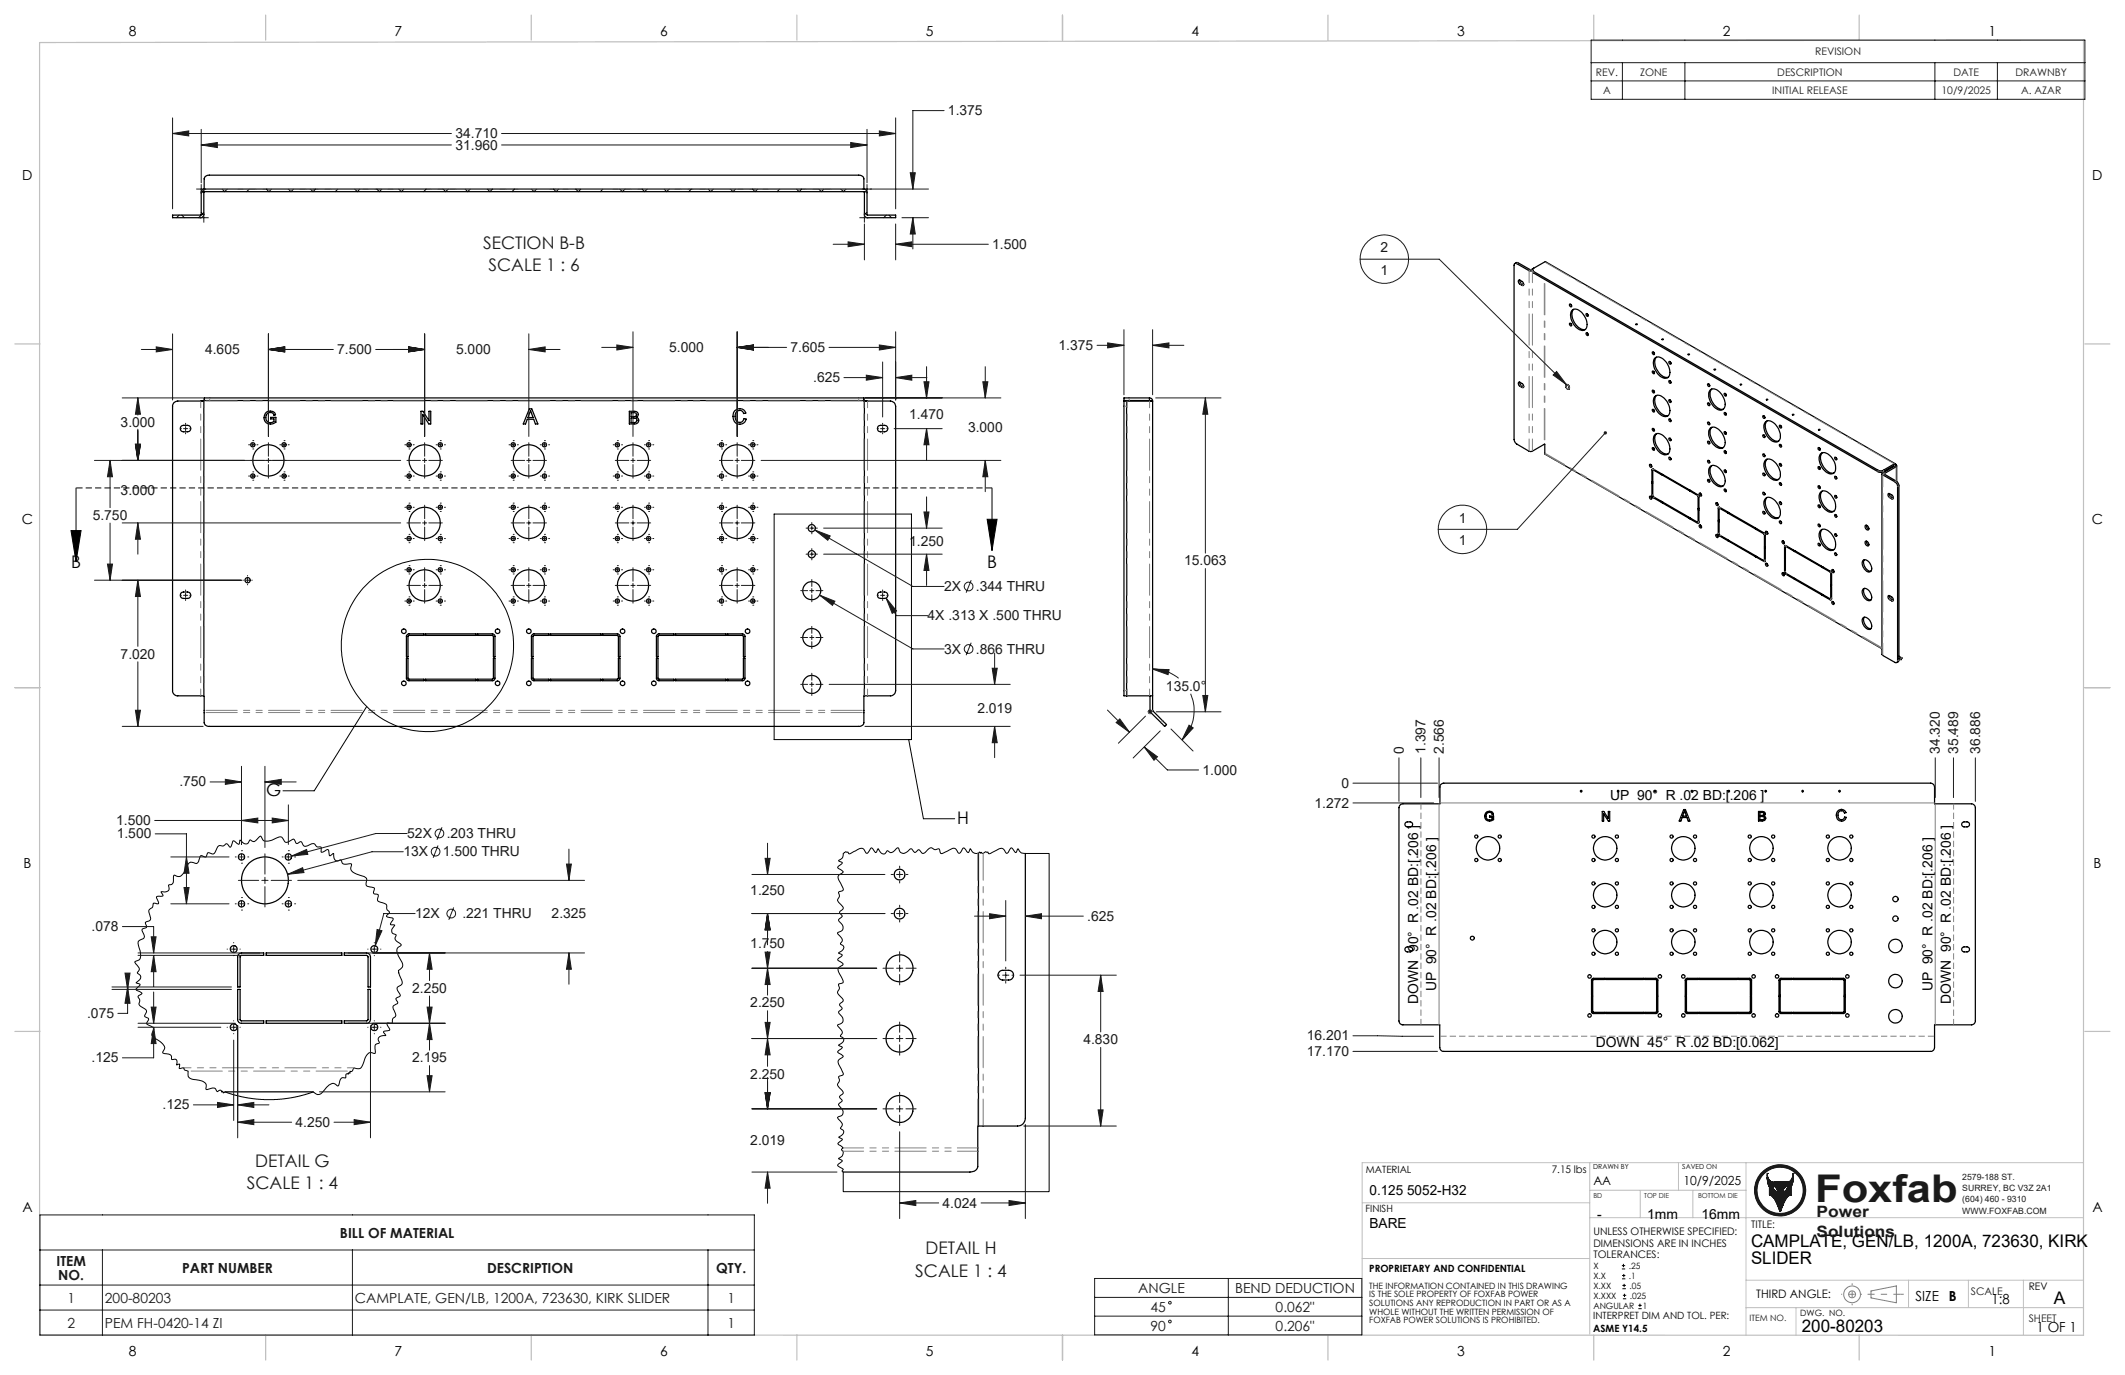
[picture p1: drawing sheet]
<svg xmlns="http://www.w3.org/2000/svg" width="432mm" height="279mm" viewBox="0 0 432 279" stroke-linecap="round" stroke-linejoin="round" font-family="sans-serif">
<defs><g id="words">
<text font-size="7.8" fill="#191924" x="368.8" y="244.2">Foxfab</text>
<g font-size="3.5" fill="#191924">
<text x="98.2" y="50.6">SECTION B-B</text>
<text x="99.3" y="55.1">SCALE 1 : 6</text>
<text x="51.9" y="237.1">DETAIL G</text>
<text x="50.1" y="241.6">SCALE 1 : 4</text>
<text x="188" y="254.9">DETAIL H</text>
<text x="186" y="259.4">SCALE 1 : 4</text>
</g>
<g font-size="3.5">
<text x="14.5" y="115.4">B</text>
<text x="200.6" y="115.4">B</text>
<text x="54.1" y="161.7">G</text>
<text x="194.5" y="167.4">H</text>
<text x="355.8" y="253.4">CAMPLATE, GEN/LB, 1200A, 723630, KIRK</text>
<text x="355.8" y="256.9">SLIDER</text>
<text x="417.3" y="264.9">A</text>
<text x="366.1" y="270.6">200-80203</text>
</g>
<g font-size="3.2" fill="#191924">
<text x="369.1" y="247.2">Power</text>
<text x="369.1" y="251.4">Solutions</text>
</g>
<g font-size="2.8">
<text x="26.2" y="7.3">8</text>
<text x="80.2" y="7.3">7</text>
<text x="134.2" y="7.3">6</text>
<text x="188.1" y="7.3">5</text>
<text x="242.1" y="7.3">4</text>
<text x="296.1" y="7.3">3</text>
<text x="350.1" y="7.3">2</text>
<text x="404" y="7.3">1</text>
<text x="4.5" y="36.6">D</text>
<text x="425.2" y="36.6">D</text>
<text x="4.4" y="106.5">C</text>
<text x="425.1" y="106.5">C</text>
<text x="327.2" y="162.6">UP 90° R .02 BD:[.206 ]</text>
<text x="4.8" y="176.3">B</text>
<text x="425.4" y="176.3">B</text>
<text x="288.1" y="204" transform="rotate(-90 288.1 204)">DOWN 90° R .02 BD:[.206 ]</text>
<text x="291.9" y="201.5" transform="rotate(-90 291.9 201.5)">UP 90° R .02 BD:[.206 ]</text>
<text x="392.7" y="201.5" transform="rotate(-90 392.7 201.5)">UP 90° R .02 BD:[.206 ]</text>
<text x="396.4" y="204" transform="rotate(-90 396.4 204)">DOWN 90° R .02 BD:[.206 ]</text>
<text x="324.3" y="212.7">DOWN 45° R .02 BD:[0.062]</text>
<text x="278.3" y="242.8">0.125 5052-H32</text>
<text x="4.5" y="246.2">A</text>
<text x="278.3" y="249.6">BARE</text>
<text x="324.6" y="247.7">-</text>
<text x="334.7" y="247.7">1mm</text>
<text x="345.7" y="247.7">16mm</text>
<text x="425.2" y="246.2">A</text>
<text x="389.2" y="264.3">SIZE</text>
<text x="396" y="264.3">B</text>
<text x="404.7" y="265">1:8</text>
<text x="26.2" y="275.5">8</text>
<text x="80.2" y="275.5">7</text>
<text x="134.2" y="275.5">6</text>
<text x="188.1" y="275.5">5</text>
<text x="242.1" y="275.5">4</text>
<text x="296.1" y="275.5">3</text>
<text x="350.1" y="275.5">2</text>
<text x="404" y="275.5">1</text>
<text x="413.8" y="270.6">1 OF 1</text>
</g>
<g font-size="2.8" fill="#191924">
<text x="192.6" y="23.4">1.375</text>
<text x="92.5" y="28">34.710</text>
<text x="92.5" y="30.4">31.960</text>
<text x="201.6" y="50.6">1.500</text>
<text x="280.5" y="51.3">2</text>
<text x="280.5" y="55.9">1</text>
<text x="41.7" y="71.9">4.605</text>
<text x="68.5" y="71.9">7.500</text>
<text x="92.7" y="71.9">5.000</text>
<text x="136" y="71.5">5.000</text>
<text x="160.6" y="71.5">7.605</text>
<text x="215.1" y="71.1">1.375</text>
<text x="165.2" y="77.7">.625</text>
<text x="24.5" y="86.8">3.000</text>
<text x="184.8" y="85.1">1.470</text>
<text x="196.7" y="87.7">3.000</text>
<text x="24.5" y="100.5">3.000</text>
<text x="18.8" y="105.6">5.750</text>
<text x="296.4" y="106.2">1</text>
<text x="184.8" y="110.9">1.250</text>
<text x="296.4" y="110.8">1</text>
<text x="240.6" y="114.9">15.063</text>
<text x="191.9" y="120.1">2X</text>
<text x="198.3" y="120.1">.344 THRU</text>
<text x="188.5" y="126">4X .313 X .500 THRU</text>
<text x="24.5" y="133.8">7.020</text>
<text x="191.9" y="132.8">3X</text>
<text x="198.3" y="132.8">.866 THRU</text>
<text x="236.9" y="140.3">135.0°</text>
<text x="198.6" y="144.8">2.019</text>
<text x="285.2" y="153.2" transform="rotate(-90 285.2 153.2)">0</text>
<text x="289.7" y="153.2" transform="rotate(-90 289.7 153.2)">1.397</text>
<text x="293.4" y="153.2" transform="rotate(-90 293.4 153.2)">2.566</text>
<text x="394.2" y="153.2" transform="rotate(-90 394.2 153.2)">34.320</text>
<text x="397.9" y="153.2" transform="rotate(-90 397.9 153.2)">35.489</text>
<text x="402.4" y="153.2" transform="rotate(-90 402.4 153.2)">36.886</text>
<text x="36.4" y="159.8">.750</text>
<text x="244.3" y="157.4">1.000</text>
<text x="272.6" y="160.1">0</text>
<text x="23.6" y="167.6">1.500</text>
<text x="267.1" y="164.1">1.272</text>
<text x="23.7" y="170.4">1.500</text>
<text x="82" y="174">13X</text>
<text x="82.8" y="170.3">52X</text>
<text x="90" y="174">1.500 THRU</text>
<text x="90.8" y="170.3">.203 THRU</text>
<text x="152.5" y="181.8">1.250</text>
<text x="18.6" y="189.2">.078</text>
<text x="84.4" y="186.6">12X</text>
<text x="94" y="186.6">.221 THRU</text>
<text x="112.1" y="186.6">2.325</text>
<text x="220.9" y="187.1">.625</text>
<text x="152.5" y="192.7">1.750</text>
<text x="83.8" y="201.8">2.250</text>
<text x="17.7" y="206.8">.075</text>
<text x="152.5" y="204.7">2.250</text>
<text x="18.6" y="215.9">.125</text>
<text x="83.8" y="215.9">2.195</text>
<text x="220.1" y="212.2">4.830</text>
<text x="265.5" y="211.4">16.201</text>
<text x="265.5" y="214.6">17.170</text>
<text x="152.5" y="219.2">2.250</text>
<text x="33.1" y="225.4">.125</text>
<text x="60.1" y="229">4.250</text>
<text x="152.5" y="232.7">2.019</text>
<text x="191.5" y="245.4">4.024</text>
<text x="69.1" y="251.5">BILL OF MATERIAL</text>
<text x="11.5" y="257.2">ITEM</text>
<text x="11.9" y="260">NO.</text>
<text x="37" y="258.6">PART NUMBER</text>
<text x="99" y="258.6">DESCRIPTION</text>
<text x="145.5" y="258.6">QTY.</text>
<text x="231.3" y="262.7">ANGLE</text>
<text x="251" y="262.7">BEND DEDUCTION</text>
<text x="13.7" y="264.7">1</text>
<text x="13.7" y="269.8">2</text>
<text x="21.3" y="264.7">200-80203</text>
<text x="21.3" y="269.8">PEM FH-0420-14 ZI</text>
<text x="72.1" y="264.7">CAMPLATE, GEN/LB, 1200A, 723630, KIRK SLIDER</text>
<text x="147.8" y="264.7">1</text>
<text x="147.8" y="269.8">1</text>
<text x="233.8" y="266.6">45</text>
<text x="259.2" y="266.6">0.062&quot;</text>
<text x="233.8" y="270.4">90</text>
<text x="259.2" y="270.4">0.206&quot;</text>
</g>
<g font-size="2.5">
<text x="323.8" y="240.9">AA</text>
<text x="342.1" y="240.9">10/9/2025</text>
</g>
<text font-size="2.4" x="356.9" y="263.8">THIRD ANGLE:</text>
<g font-size="2.1" fill="#191924">
<text x="368.8" y="11.2">REVISION</text>
<text x="324.3" y="15.4">REV.</text>
<text x="333.3" y="15.4">ZONE</text>
<text x="361.1" y="15.4">DESCRIPTION</text>
<text x="397" y="15.4">DATE</text>
<text x="409.5" y="15.4">DRAWNBY</text>
<text x="325.7" y="19.1">A</text>
<text x="360.1" y="19.1">INITIAL RELEASE</text>
<text x="394.5" y="19.1">10/9/2025</text>
<text x="410.7" y="19.1">A. AZAR</text>
<text x="400.5" y="263.1">SCALE</text>
<text x="412.2" y="268.7">SHEET</text>
</g>
<g font-size="2.1">
<text x="315.3" y="238.3">7.15 lbs</text>
<text x="323.8" y="251">UNLESS OTHERWISE SPECIFIED:</text>
<text x="355.9" y="249.5">TITLE:</text>
<text x="323.8" y="253.4">DIMENSIONS ARE IN INCHES</text>
<text x="323.8" y="255.7">TOLERANCES:</text>
<text x="412.2" y="262.1">REV</text>
</g>
<g font-size="2">
<text x="277.6" y="238.3">MATERIAL</text>
<text x="277.5" y="246.3">FINISH</text>
<text x="278.2" y="258.5">PROPRIETARY AND CONFIDENTIAL</text>
<text x="323.7" y="268.1">INTERPRET DIM AND TOL. PER:</text>
<text x="323.7" y="270.6">ASME Y14.5</text>
</g>
<g font-size="1.8" fill="#191924">
<text x="398.7" y="239.8">2579-188 ST.</text>
<text x="398.7" y="242.1">SURREY, BC V3Z 2A1</text>
<text x="398.7" y="244.3">(604) 460 - 9310</text>
<text x="398.7" y="246.6">WWW.FOXFAB.COM</text>
<text x="355.5" y="268.4">ITEM NO.</text>
</g>
<g font-size="1.8">
<text x="323.8" y="257.8">X</text>
<text x="331" y="257.8">.25</text>
<text x="278.2" y="261.9">THE INFORMATION CONTAINED IN THIS DRAWING</text>
<text x="278.2" y="263.6">IS THE SOLE PROPERTY OF FOXFAB POWER</text>
<text x="323.8" y="259.8">X.X</text>
<text x="323.8" y="263.9">X.XXX</text>
<text x="323.8" y="261.9">X.XX</text>
<text x="331" y="259.8">.1</text>
<text x="331.1" y="261.9">.05</text>
<text x="331.2" y="263.9">.025</text>
<text x="278.2" y="265.4">SOLUTIONS ANY REPRODUCTION IN PART OR AS A</text>
<text x="278.2" y="267.2">WHOLE WITHOUT THE WRITTEN PERMISSION OF</text>
<text x="278.2" y="268.9">FOXFAB POWER SOLUTIONS IS PROHIBITED.</text>
<text x="323.8" y="265.9">ANGULAR</text>
<text x="333.8" y="265.9">1</text>
<text x="365.8" y="267.4">DWG. NO.</text>
</g>
<g font-size="1.4">
<text x="323.7" y="237.6">DRAWN BY</text>
<text x="341.8" y="237.6">SAVED ON</text>
</g>
<g font-size="1.4" fill="#191924">
<text x="323.8" y="243.4">BD</text>
<text x="334.1" y="243.4">TOP DIE</text>
<text x="345" y="243.4">BOTTOM DIE</text>
</g>
</g></defs>
<g fill="none" stroke="#000" stroke-width=".25">
<path d="M41.5 38.4a.6 .6 0 0 0-.6 .7l-.1 4.6h-5.7v.5h5.7a.66 .66 0 0 0 .6-.6l.1-4.7h134.1v4.7a.6 .6 0 0 0 .7 .6h5.7v-.5h-5.8v-4.6a.66 .66 0 0 0-.7-.7M41.5 38.4h.1M41.5 38.4v-2.1a.95 .95 0 0 1 1-.7h132a.95 .95 0 0 1 1 .7v2.1M41.5 38.4h134M175.5 38.4h.1M307.8 53.6l.4-.3 .3 .1 2.5 1.5 .6-.4M308.6 56.9l.7 .3a.48 .48 0 0 1 .3 .4 .48 .48 0 0 1-.2 .4l-.8-.4zM308.8 56.9l.1 .5 .7 .5M311.4 54.8v.4l.2 .3 70.1 40.4h.9l2.3-1.3M311.4 55h-.6l-2.6-1.4a.35 .35 0 0 0-.4 0 .35 .35 0 0 0-.1 .3v35.4l.2 .7 3 1.8 .5-.1 2.5-1.4v2l68.5 39.5M311.6 54.5a.37 .37 0 0 0-.2 .3 .37 .37 0 0 0 .2 .4l70.1 40.4h.9l2.3-1.3M314.1 53.2l-2.5 1.3"/>
<path d="M314.1 53.2l71.1 41.1M308.6 77.7l.7 .2a.48 .48 0 0 1 .3 .4 .48 .48 0 0 1-.2 .5l-.8-.5zM308.8 77.6l.1 .5 .7 .5M318.2 78.2a.5 .5 0 0 1 .5 .3 .5 .5 0 0 1 0 .6 .61 .61 0 0 1-.5-.9zM318.3 78.2h.1M318.3 78.2a.55 .55 0 0 1 .4 .9M318.6 79.1l-.3-.3a.37 .37 0 0 1 0-.7 .37 .37 0 0 1 .5 .4 .34 .34 0 0 1 .1 .4 .34 .34 0 0 1-.3 .2M318.9 65.7a.27 .27 0 0 1 .4 .2 .27 .27 0 0 1-.2 .3zM319 61.8a.29 .29 0 0 1 .3 .2 .29 .29 0 0 1-.2 .3l-.2-.2zM319.2 61.8l.1 .3M319.2 65.7l.1 .3M319.5 63a1.86 1.86 0 0 1 2.4 1.2 2.03 2.03 0 0 1 0 2.9 2.4 2.4 0 0 1-2.5-1.9 1.96 1.96 0 0 1 .1-2.2z"/>
<path d="M319.8 62.9a2.88 2.88 0 0 0 .9 3.6l.8 .4 .6 .1M322.3 67.6a.28 .28 0 0 1 .4 .2 .28 .28 0 0 1-.2 .4l-.2-.2zM322.3 63.7a.3 .3 0 0 1 .4 .2 .3 .3 0 0 1-.2 .4l-.2-.4zM322.5 63.8l.2 .3M322.5 67.7l.2 .2M332.4 65.9l.2-.1 .1 .1zM335.7 71.5a.31 .31 0 0 1 .4 .2 .31 .31 0 0 1 0 .4l-.4-.3zM335.8 79.3a.29 .29 0 0 1 .4 .2 .29 .29 0 0 1-.2 .3l-.3-.2zM335.8 75.4a.33 .33 0 0 1 .3 .2 .33 .33 0 0 1 0 .4l-.4-.4zM336 71.6l.2 .2M336 75.5l.2 .2M336 79.3l.2 .3"/>
<path d="M336.3 72.7a1.98 1.98 0 0 1 2.5 1.2 2.13 2.13 0 0 1 0 2.9 2.29 2.29 0 0 1-2.5-1.6 2.11 2.11 0 0 1 0-2.5zM336.6 72.6a2.58 2.58 0 0 0 .5 3.2 1.82 1.82 0 0 0 1.9 .9M337.7 69l.3-.1zM339.2 77.3a.3 .3 0 0 1 .3 .2 .3 .3 0 0 1-.2 .4l-.2-.3zM339.2 73.4a.28 .28 0 0 1 .3 .2 .28 .28 0 0 1-.2 .4l-.1-.2zM339.4 73.5l.1 .3M339.4 77.4l.1 .3M343 72h.3l-.2 .1zM347 78a.28 .28 0 0 1 .4 .2 .28 .28 0 0 1-.2 .3l-.2-.1zM347.2 78l.2 .3M347.6 79.2a1.75 1.75 0 0 1 2.2 1 2.27 2.27 0 0 1 .2 3.1 2.35 2.35 0 0 1-2.5-1.9 2.07 2.07 0 0 1 .1-2.2zM347.8 79.1a2.58 2.58 0 0 0 .6 3.2 2.1 2.1 0 0 0 1.8 .8"/>
<path d="M348.3 75l.3 .1-.2 .1zM350.3 80a.31 .31 0 0 1 .4 .1 .31 .31 0 0 1 0 .4l-.4-.3zM350.6 80l.2 .3M36.9 86.5l1.2-.1a.65 .65 0 0 1 .7 .7 .65 .65 0 0 1-.7 .6h-.8a.66 .66 0 0 1-.6-.4 .66 .66 0 0 1 .2-.8zM40.9 81.5h.6M41.4 81.5h-5.3a1.02 1.02 0 0 0-1 1.1v57.7a1.02 1.02 0 0 0 1 1.1h5.3M41.4 81.5h.1M41.4 81.5v59.9M41.5 80.9h134M41.5 81.4h134M41.5 81.4v.1M41.5 80.9v.6"/>
<path d="M41.5 80.9v.5M53.9 84a1.22 1.22 0 0 1 2.1 .3l-.3 .1a.89 .89 0 0 0-1.2-.4 .89 .89 0 0 0-.5 1.1 .95 .95 0 0 0 .7 .8 .95 .95 0 0 0 1-.3v-.5h-.7v-.3h1.1v1a1.4 1.4 0 0 1-2 .1 1.4 1.4 0 0 1-.2-1.9zM85.5 83.6h.4l1.3 1.9v-1.9h.3v2.5h-.4l-1.2-1.9v1.9h-.4zM107.6 83.1h.5l1.2 3h-.5l-.4-.9h-1.3l-.3 .9h-.5zM107.8 83.4l.5 1.4h-1zM127.9 83.6h.9a.68 .68 0 0 1 .8 .9l-.3 .3a.73 .73 0 0 1 .5 .9 .73 .73 0 0 1-1 .4h-.9zM128.2 83.9h.5a.43 .43 0 0 1 .6 .3 .43 .43 0 0 1-.5 .5h-.6zM128.2 84.9h.6a.48 .48 0 0 1 .6 .5 .48 .48 0 0 1-.6 .5h-.6zM149.3 83.5a1.36 1.36 0 0 1 2.3 .4l-.5 .1a.91 .91 0 0 0-1.2-.6 .91 .91 0 0 0-.5 1.2 .95 .95 0 0 0 .6 1.2 .95 .95 0 0 0 1.2-.7l.4 .1a1.37 1.37 0 0 1-1.6 1 1.37 1.37 0 0 1-1.1-1.6l.1-.7zM175.5 80.9v.6M175.5 81.4v.1M175.5 80.9v.5"/>
<path d="M175.5 81.5h.7M175.5 81.5h.1M175.6 81.5h5.3a1.09 1.09 0 0 1 1.1 1.1v57.7a1.09 1.09 0 0 1-1.1 1.1h-5.3M175.6 81.5v59.9M178.5 86.5l1.2-.1a.65 .65 0 0 1 .7 .7 .65 .65 0 0 1-.7 .6 1.41 1.41 0 0 1-1.3-.2l-.1-.4zM228.9 81.5v59.9M228.9 81.5h-.5v59.9h.5M228.9 81.5h5.3M233.6 80.9a.6 .6 0 0 1 .6 .6M233.6 81.4l.6 .1M233.6 80.9h-5.2v.5h5.2M233.6 80.9v.5"/>
<path d="M234.2 81.5v62.9l2.8 2.8-.3 .4-3-3v-3.2M335.2 94.4a.29 .29 0 0 1 .4 .1 .29 .29 0 0 1-.2 .4zM335.5 94.4l.1 .4M335.7 98.2h.1l.1 2.7 1.7 .9v.3l-1.8-1-.1-.3zM335.7 87.1a.31 .31 0 0 1 .4 .1 .31 .31 0 0 1 0 .4l-.4-.3zM335.7 83.2a.27 .27 0 0 1 .4 .1 .27 .27 0 0 1-.1 .4zM335.8 90.9a.33 .33 0 0 1 .3 .2 .33 .33 0 0 1 0 .4l-.4-.3zM335.8 97.9l-.1 .1M336 95.3l1.6 .9v.2l-1.7-.9-.1 2.6-.1-.1M336 95.3h-.2l-.1 .2v2.5M336 95.3v.2M336 83.2l.2 .3"/>
<path d="M336 87.1l.2 .3M336 91l.2 .3M336.1 95.4l-.2 .1M336.3 80.5a1.55 1.55 0 0 1 2.1 .7 2.66 2.66 0 0 1 .5 3.3 1.85 1.85 0 0 1-2.4-1.3 2.34 2.34 0 0 1-.2-2.7zM336.3 88.3a1.98 1.98 0 0 1 2.5 1.2 2.08 2.08 0 0 1 0 2.8 2.21 2.21 0 0 1-2.5-1.6 2.11 2.11 0 0 1 0-2.4zM336.6 80.4a2.58 2.58 0 0 0 .5 3.2 2.01 2.01 0 0 0 1.9 .9M336.6 88.1a2.58 2.58 0 0 0 .5 3.3 1.82 1.82 0 0 0 1.9 .8M337.7 96.3l5.5 3.2v.2l-5.5-3.2zM337.9 96.4l-.2 .1M339.2 85.1a.28 .28 0 0 1 .3 .2 .28 .28 0 0 1-.2 .4l-.2-.4zM339.2 92.9a.3 .3 0 0 1 .3 .2 .3 .3 0 0 1-.2 .4l-.1-.2zM339.2 81.2a.3 .3 0 0 1 .3 .2 .3 .3 0 0 1-.2 .4l-.2-.4z"/>
<path d="M339.2 89a.28 .28 0 0 1 .3 .2 .28 .28 0 0 1-.2 .3l-.2-.4zM339.4 81.3l.1 .3M339.4 85.2l.1 .2M339.4 89.1l.1 .2M339.4 93l.1 .2M343.4 99.8l1.7 1v2.6M343.4 99.8v-.2l1.6 .9 .2 .3v2.7l-.1-.1M343.5 99.7l-.1 .1M347 93.6a.28 .28 0 0 1 .4 .1 .28 .28 0 0 1-.2 .4l-.2-.2zM347 85.8a.28 .28 0 0 1 .4 .1 .28 .28 0 0 1-.2 .4l-.2-.2zM347 81.9a.28 .28 0 0 1 .4 .1 .28 .28 0 0 1-.2 .4l-.2-.2zM347 97.4a.28 .28 0 0 1 .4 .2 .28 .28 0 0 1-.2 .4l-.2-.2z"/>
<path d="M347 89.6a.3 .3 0 0 1 .4 .2 .3 .3 0 0 1-.2 .4l-.2-.3zM347.2 82l.2 .2M347.2 85.8l.2 .3M347.2 89.7l.2 .3M347.2 93.6l.2 .3M347.2 97.5l.2 .3M347.6 94.8a1.75 1.75 0 0 1 2.2 .9 2.27 2.27 0 0 1 .2 3.1 2.35 2.35 0 0 1-2.5-1.9 2.07 2.07 0 0 1 .1-2.1zM347.6 87a1.98 1.98 0 0 1 2.4 1.2 2.13 2.13 0 0 1 0 2.9 2.35 2.35 0 0 1-2.5-2 2.13 2.13 0 0 1 .1-2.1zM347.8 86.8a2.77 2.77 0 0 0 1 3.7l.7 .4h.7M347.8 94.6a2.58 2.58 0 0 0 .6 3.3 2.1 2.1 0 0 0 1.8 .8M350.3 83.9a.29 .29 0 0 1 .4 .1 .29 .29 0 0 1 0 .4zM350.3 99.4a.31 .31 0 0 1 .4 .1 .31 .31 0 0 1 0 .4l-.4-.3z"/>
<path d="M350.3 91.7a.27 .27 0 0 1 .4 .1 .27 .27 0 0 1-.1 .3zM350.3 95.5a.27 .27 0 0 1 .4 .2 .27 .27 0 0 1-.1 .3zM350.3 87.8a.27 .27 0 0 1 .4 .1 .27 .27 0 0 1-.1 .4zM350.6 83.9l.2 .2M350.6 87.8l.2 .3M350.6 91.7l.2 .2M350.6 95.5l.2 .3M350.6 99.4l.2 .3M358.2 84.5a.3 .3 0 0 1 .4 .1 .3 .3 0 0 1-.2 .4l-.2-.3zM358.2 92.3a.28 .28 0 0 1 .4 .1 .28 .28 0 0 1-.2 .4l-.2-.2zM358.2 88.4a.28 .28 0 0 1 .4 .1 .28 .28 0 0 1-.2 .4l-.2-.2zM358.2 96.1a.28 .28 0 0 1 .4 .2 .28 .28 0 0 1-.2 .4l-.2-.2z"/>
<path d="M358.5 84.5l.1 .3M358.5 88.4l.1 .3M358.5 92.3l.1 .3M358.5 96.2l.1 .2M358.7 85.8a1.35 1.35 0 0 1 2 .3 2.77 2.77 0 0 1 .7 3.5 1.75 1.75 0 0 1-2.3-.9 2.82 2.82 0 0 1-.4-2.9zM358.7 93.6a1.32 1.32 0 0 1 2 .3 3.3 3.3 0 0 1 .9 3.2 1.13 1.13 0 0 1-1.8 .1 3.1 3.1 0 0 1-1.1-3.6zM359.1 85.5a2.42 2.42 0 0 0 .3 3 2.1 2.1 0 0 0 2 1.1M359.1 93.3a2.47 2.47 0 0 0 .3 3 1.97 1.97 0 0 0 2 1.1M361.6 90.3a.27 .27 0 0 1 .3 .2 .27 .27 0 0 1-.1 .3zM361.6 94.2a.31 .31 0 0 1 .3 .2 .31 .31 0 0 1 0 .4l-.3-.4zM361.6 98.1a.33 .33 0 0 1 .4 .2 .33 .33 0 0 1-.1 .3l-.3-.3zM361.6 86.4a.29 .29 0 0 1 .4 .2 .29 .29 0 0 1-.2 .4l-.2-.3z"/>
<path d="M361.8 86.5l.2 .2M361.8 90.3l.2 .3M361.8 94.3l.2 .2M361.8 98.1l.2 .3M364.2 84.2l.3 .1h-.2zM369.5 98.7a.3 .3 0 0 1 .3 .2 .3 .3 0 0 1-.2 .4l-.2-.3zM369.5 90.9a.33 .33 0 0 1 .3 .2 .33 .33 0 0 1-.1 .4l-.2-.2zM369.5 94.8a.3 .3 0 0 1 .3 .2 .3 .3 0 0 1-.2 .4l-.2-.3zM369.6 87.2l.2 .1-.2 .1zM369.7 91l.2 .3M369.7 94.9l.2 .3M369.7 98.8l.2 .3"/>
<path d="M369.9 92.3a1.32 1.32 0 0 1 2 .3 2.76 2.76 0 0 1 .7 3.5 1.98 1.98 0 0 1-2.4-1.2 2.47 2.47 0 0 1-.3-2.6zM370.3 92a2.47 2.47 0 0 0 .3 3 1.97 1.97 0 0 0 2 1.1M370.3 99.8a2.47 2.47 0 0 0 .3 3 2.14 2.14 0 0 0 2 1.1M372.9 96.8a.29 .29 0 0 1 .3 .2 .29 .29 0 0 1-.2 .3l-.2-.3zM372.9 92.9a.33 .33 0 0 1 .3 .2 .33 .33 0 0 1-.1 .4l-.2-.2zM373.1 93l.1 .2M373.1 96.8l.1 .3M384.9 94.3h.3l.1 .2M384.9 94.6h.1M384.9 94.3v.3M385 94.7l-2.4 1.4-.2 .2 2.6 1.6a1.11 1.11 0 0 1 .6 1v35.4a.34 .34 0 0 1-.2 .3 .34 .34 0 0 1-.4 0l-2.4-1.4-.2-.2v-36.7M385 94.6v.1"/>
<path d="M385 94.7l.3 .2M385.3 94.9l-2.5 1.4 2.6 1.5 .5 .8v35.6l-.5 .4M385.3 94.5l.1 .2-.1 .2M385.3 94.5l-.3 .1M385.4 94.7v3.1M335.2 100.8a.34 .34 0 0 1 .4 .3 .34 .34 0 0 1-.1 .4l-.3-.3zM335.5 100.9l.1 .3M337.7 102l5.5 3.1v.2l-5.5-3.1zM337.9 102.1l-.2 .1M343.4 105.4v-.2l1.7 .9v-2.5l.1 .1v2.5M343.4 105.4l1.6 1 .2-.2M343.5 105.3l-.1 .1"/>
<path d="M345.1 106.1l.1 .1M345.2 106l-.2 .1M345.2 103.3l-.1 .1M345.3 106.7a.37 .37 0 0 1 .4 .2 .37 .37 0 0 1 0 .4 .39 .39 0 0 1-.4-.6zM345.3 100.2a.38 .38 0 0 1 .4 .2 .38 .38 0 0 1 0 .4 .42 .42 0 0 1-.4-.6zM345.5 100.2l.3 .4M345.5 106.7l.3 .4M348.7 108.7a.32 .32 0 0 1 .3 .1 .32 .32 0 0 1-.1 .4l-.2-.2zM348.7 102.1a.32 .32 0 0 1 .4 .2 .32 .32 0 0 1-.2 .4l-.2-.2zM348.9 102.2l.2 .4M348.9 108.7l.2 .3M349.1 105.9l.2 .1 .1 2.7 1.6 .9v.3l-1.7-1.1-.2-.3z"/>
<path d="M349.3 105.7h-.2M349.4 103.1l1.6 .9v.2l-1.6-.9-.1 2.5-.2-.1M349.4 103.1l-.3 .1v2.5M349.4 103.1v.1M349.6 103.2l-.2 .1M351.2 104.1l5.5 3.1v.3l-5.5-3.2zM351.2 109.7l5.5 3.2v.2l-5.5-3.2zM351.4 104.2l-.2 .1M351.4 109.9h-.2M356.8 113.2v-.2l1.7 .9v-2.6l.2 .1v2.5M356.8 113.2l1.7 .9 .2-.2M356.8 107.6l1.7 .9v2.7"/>
<path d="M356.8 107.6v-.2l1.6 .9 .3 .4v2.6l-.2-.1M357 107.5l-.2 .1M357 113.1l-.2 .1M358.2 100a.3 .3 0 0 1 .4 .2 .3 .3 0 0 1-.2 .4l-.2-.3zM358.2 103.9a.3 .3 0 0 1 .4 .2 .3 .3 0 0 1-.2 .4l-.2-.4zM358.5 100.1l.1 .3M358.5 104l.1 .2M358.6 113.9h.1M358.7 101.4a1.35 1.35 0 0 1 2 .3 2.76 2.76 0 0 1 .7 3.5 1.62 1.62 0 0 1-2.1-.7 2.86 2.86 0 0 1-.6-3.1zM358.7 113.8l-.2 .1M358.7 111.1l-.2 .1M358.7 114.5a.32 .32 0 0 1 .4 .2 .32 .32 0 0 1-.1 .4z"/>
<path d="M358.8 108a.34 .34 0 0 1 .4 .2 .34 .34 0 0 1-.2 .4l-.2-.3zM359 108l.2 .4M359 114.5l.2 .4M359.1 101.1a2.83 2.83 0 0 0 .7 3.5 1.64 1.64 0 0 0 1.6 .6M361.6 105.9a.27 .27 0 0 1 .3 .1 .27 .27 0 0 1-.1 .4zM361.6 102a.29 .29 0 0 1 .4 .2 .29 .29 0 0 1-.2 .3l-.2-.3zM361.8 102l.2 .3M361.8 105.9l.2 .3M362.2 116.4a.34 .34 0 0 1 .4 .2 .34 .34 0 0 1-.2 .4l-.3-.4zM362.2 109.9a.34 .34 0 0 1 .4 .2 .34 .34 0 0 1-.2 .4l-.3-.3zM362.4 110l.2 .3M362.4 116.4l.2 .4"/>
<path d="M362.6 113.7l.2 .1v2.7l1.7 .9v.2l-1.8-1.1zM362.8 113.4l-.2 .1M362.9 110.9l1.6 .9v.2l-1.7-.9v2.5l-.2-.1M362.9 110.9h-.3v2.6M362.9 110.9v.1M363 110.9l-.2 .2M364.7 111.9l5.4 3.1v.2l-5.4-3.1zM364.7 117.5l5.4 3.2v.2l-5.4-3.2zM364.8 112l-.1 .1M364.8 117.6l-.1 .1M369.5 106.5a.33 .33 0 0 1 .3 .2 .33 .33 0 0 1-.1 .4l-.2-.2zM369.5 110.4a.33 .33 0 0 1 .3 .2 .33 .33 0 0 1-.1 .3l-.2-.1z"/>
<path d="M369.5 102.6a.28 .28 0 0 1 .3 .2 .28 .28 0 0 1-.2 .4l-.1-.2zM369.7 102.7l.2 .2M369.7 106.6l.2 .2M369.7 110.5l.2 .2M369.9 100.1a1.35 1.35 0 0 1 2 .3 3 3 0 0 1 .9 3.4 1.35 1.35 0 0 1-2-.4 3 3 0 0 1-.9-3.3zM370 107.7a1.93 1.93 0 0 1 2.5 1.2 2.39 2.39 0 0 1 .1 2.8 1.98 1.98 0 0 1-2.4-1.2 2.31 2.31 0 0 1-.2-2.8zM370.3 115.3l1.7 1v2.6M370.3 115.3v-.2l1.7 1 .1 .3 .1 2.6-.2-.1M370.3 107.6a2.47 2.47 0 0 0 .3 3 1.97 1.97 0 0 0 2 1.1M370.5 115.2l-.2 .1M372.2 118.8l-.2 .1M372.2 115.8a.32 .32 0 0 1 .4 .1 .32 .32 0 0 1-.1 .4l-.2-.2z"/>
<path d="M372.5 115.8l.2 .3M372.8 104.6a.31 .31 0 0 1 .4 .1 .31 .31 0 0 1-.1 .4l-.2-.2zM372.8 100.7a.26 .26 0 0 1 .4 .2 .26 .26 0 0 1-.2 .3zM372.9 112.3a.29 .29 0 0 1 .3 .2 .29 .29 0 0 1-.2 .4l-.2-.3zM372.9 108.4a.33 .33 0 0 1 .3 .2 .33 .33 0 0 1-.1 .4l-.2-.2zM373.1 100.7l.1 .3M373.1 104.6l.1 .3M373.1 108.5l.1 .3M373.1 112.4l.1 .3M378.6 113.9a1.33 1.33 0 0 1 1.7 1.2 .73 .73 0 0 1-.3 1.1 .73 .73 0 0 1-1-.4 1.59 1.59 0 0 1-.4-1.9zM378.6 119.7a1.33 1.33 0 0 1 1.7 1.3 .73 .73 0 0 1-.3 1 .73 .73 0 0 1-1-.4 1.64 1.64 0 0 1-.4-1.9zM378.8 113.7a1.74 1.74 0 0 0 1.4 2.4"/>
<path d="M378.8 119.6a1.79 1.79 0 0 0 1.4 2.3M379 106.8a.54 .54 0 0 1 .6 .2 .54 .54 0 0 1-.1 .7 .72 .72 0 0 1-.5-.9zM379 110a.53 .53 0 0 1 .7 .3 .53 .53 0 0 1-.2 .6 .72 .72 0 0 1-.5-.9zM379.3 106.7a.72 .72 0 0 0 .4 .8M379.3 110a.72 .72 0 0 0 .4 .8M383.7 100.3h.2l.5 .2a.48 .48 0 0 1 .3 .4 .48 .48 0 0 1-.2 .5l-.6-.4-.2-.2zM383.9 100.3l.2 .6 .6 .3M36.9 120.4l1.2-.1a.65 .65 0 0 1 .7 .6 .65 .65 0 0 1-.7 .7h-.8a.66 .66 0 0 1-.6-.5 .66 .66 0 0 1 .2-.7zM82.6 133.7h.3v4.2l3.2 .1v.3h-3a.49 .49 0 0 1-.5-.5zM82.7 129l.3-.2h3.1v.3l-3.2 .1v4.2h-.3v-4.2zM86.5 138h10.2v.3h-10.2zM86.5 128.8h10.2v.3h-10.2z"/>
<path d="M97 128.8h3.2l.3 .2 .1 4.4h-.3l-.1-4.2-3.2-.1zM100.3 133.7h.3v4.1a.49 .49 0 0 1-.6 .5h-3v-.3l3.2-.1zM108 133.7h.3v4.2l3.2 .1v.3h-3a.49 .49 0 0 1-.5-.5zM108.1 129l.3-.2h3.1v.3l-3.2 .1v4.2h-.3v-4.2zM111.9 138h10.2v.3h-10.2zM111.9 128.8h10.2v.3h-10.2zM122.4 128.8h3.2l.3 .2 .1 4.4h-.3l-.1-4.2-3.2-.1zM125.7 133.7h.3v4.1a.49 .49 0 0 1-.6 .5h-3v-.3l3.2-.1zM133.4 133.7h.3v4.2l3.2 .1v.3h-3a.49 .49 0 0 1-.5-.5zM133.5 129l.3-.2h3.1v.3l-3.2 .1v4.2h-.3v-4.2zM137.3 138h10.2v.3h-10.2zM137.3 128.8h10.2v.3h-10.2z"/>
<path d="M147.8 128.8h3.2l.3 .2 .1 4.4h-.3l-.1-4.2-3.2-.1zM151.1 133.7h.3v4.1a.49 .49 0 0 1-.6 .5h-3v-.3l3.2-.1zM178.5 120.4l1.2-.1a.65 .65 0 0 1 .7 .6 .65 .65 0 0 1-.7 .7 1.41 1.41 0 0 1-1.3-.2l-.1-.4zM370.3 121v-.2l1.7 .8v-2.5l.2 .1v2.5M370.3 121l1.6 .9 .3-.2M370.5 120.9l-.2 .1M372 121.6l.2 .1M372.2 121.6l-.2 .1M372.2 122.3a.32 .32 0 0 1 .4 .1 .32 .32 0 0 1-.1 .4l-.2-.2zM372.5 122.3l.2 .3M378.6 125.6a1.33 1.33 0 0 1 1.7 1.2 .73 .73 0 0 1-.3 1.1 .73 .73 0 0 1-1-.4 1.6 1.6 0 0 1-.4-1.9zM378.8 125.4a1.74 1.74 0 0 0 1.4 2.3"/>
<path d="M383.7 121.1l.2-.1 .5 .3a.48 .48 0 0 1 .3 .4 .48 .48 0 0 1-.2 .5l-.6-.4-.2-.3zM383.9 121l.2 .6 .6 .4M385.9 133.8l.4 .3zM385.9 133.3l.6 .4-.2 .4M41.4 141.4l.1 5.5a.95 .95 0 0 0 1 .7h132a.95 .95 0 0 0 1-.7v-5.5h.1M228.9 141.4h5.3M198.8 173.4v55.4M208.4 173.4v53.8a1.57 1.57 0 0 1-1.6 1.6h-8M284.6 163.5l.3-.2h7.7v-3.4a.78 .78 0 0 1 .8-.8h98.9a.85 .85 0 0 1 .8 .8v3.4h7.5a.85 .85 0 0 1 .8 .8v43.4a.78 .78 0 0 1-.8 .7h-7.5v4.7a.78 .78 0 0 1-.8 .7h-98.9a.78 .78 0 0 1-.8-.7v-4.7h-7.5a.78 .78 0 0 1-.8-.7v-43.4zM285.7 167.1l.9-.1a.51 .51 0 0 1 .5 .5 .51 .51 0 0 1-.5 .5h-.6a.51 .51 0 0 1-.5-.3 .51 .51 0 0 1 .2-.6zM301.9 165.2a.93 .93 0 0 1 1.6 .2l-.3 .1a.7 .7 0 0 0-1-.3 .7 .7 0 0 0-.2 1 .75 .75 0 0 0 1.2 .2v-.3h-.5v-.3h.8v.7a1.05 1.05 0 0 1-1.5 .1 1.05 1.05 0 0 1-.1-1.4zM325.6 164.9h.3l.9 1.4v-1.4h.3v1.9h-.3l-.9-1.4v1.4h-.3z"/>
<path d="M342.1 164.5h.4l.9 2.3h-.4l-.2-.7h-1l-.2 .7h-.4zM342.3 164.8l.4 1h-.8zM357.3 164.9a1.32 1.32 0 0 1 1.3 .2l.1 .4-.3 .3a.54 .54 0 0 1 .4 .7 .54 .54 0 0 1-.7 .3h-.8zM357.6 165.1h.5a.31 .31 0 0 1 .4 .4 .31 .31 0 0 1-.5 .2h-.4zM357.6 165.9h.4a.36 .36 0 0 1 .5 .3 .36 .36 0 0 1-.4 .4h-.5zM373.4 164.8a.99 .99 0 0 1 1.7 .3l-.3 .1a.69 .69 0 0 0-.9-.4 .69 .69 0 0 0-.4 .8 .7 .7 0 0 0 .4 1 .7 .7 0 0 0 .9-.6l.3 .1a1.05 1.05 0 0 1-1.3 .7 1.05 1.05 0 0 1-.6-1.4zM398.7 167.2l.4-.2h.6a.51 .51 0 0 1 .5 .5 .51 .51 0 0 1-.5 .5l-.9-.1-.2-.4zM48.5 193.9l.6-.3h4.5v.5h-4.5l-.3 .2v6.3h-.5v-6.3zM54.1 193.6h15.4v.5h-15.4zM70 193.6h4.5a.85 .85 0 0 1 .8 .9v6.1h-.5l-.1-6.3-.2-.2h-4.5zM203 197.6l.2-.3a3 3 0 0 1 2.4 0 1 1 0 0 1 .3 1.2 1 1 0 0 1-.9 .6h-1.2a1.01 1.01 0 0 1-.8-1.5zM285.7 192.5l.9-.1a.51 .51 0 0 1 .5 .5 .51 .51 0 0 1-.5 .5h-.6a.51 .51 0 0 1-.5-.3 .51 .51 0 0 1 .2-.6z"/>
<path d="M323.6 198.9l2.4-.1v.2l-2.4 .1v3.1h-.2v-3.1zM326.3 198.8h7.7v.2h-7.7zM334.2 198.8h2.3l.4 .2v3.2h-.3v-3.1l-2.4-.1zM342.6 198.9l2.5-.1v.2l-2.4 .1v3.1h-.3v-3.1zM345.3 198.8h7.7v.2h-7.7zM353.3 198.8h2.2l.4 .2v3.2h-.2v-3.1l-2.4-.1zM361.6 199l.3-.2h2.2v.2l-2.4 .1v3.1h-.2zM364.4 198.8h7.7v.2h-7.7zM372.3 198.8h2.3l.4 .2v3.2h-.3v-3.1l-2.4-.1zM398.7 192.6l.4-.2h.6a.51 .51 0 0 1 .5 .5 .51 .51 0 0 1-.5 .5l-.9-.1-.2-.4zM48.3 201h.5v6.3l.2 .1h4.6v.5h-4.5a.73 .73 0 0 1-.8-.7zM54.1 207.4h15.4v.5h-15.4z"/>
<path d="M74.8 201h.5v6.2a.78 .78 0 0 1-.8 .7h-4.5v-.5h4.6l.1-.1zM323.4 202.5h.2l.1 3.2h2.3v.3l-2.5-.2zM326.3 205.7h7.7v.3h-7.7zM336.6 202.5h.3v3.2l-.3 .3h-2.4v-.3l2.4-.1zM342.4 202.5h.3v3.2h2.4v.3l-2.6-.2zM345.3 205.7h7.7v.3h-7.7zM355.7 202.5h.2v3.2l-.3 .3h-2.3v-.3l2.4-.1zM361.5 202.5h.2l.1 3.2h2.3v.3l-2.5-.2zM364.4 205.7h7.7v.3h-7.7zM374.7 202.5h.3v3.2l-.3 .3h-2.4v-.3l2.4-.1zM45.7 221.9h17.9M198.8 228.8h-.1v8.2a1.44 1.44 0 0 1-1.6 1.2h-25.8"/>
<circle cx="353.8" cy="78.2" r=".13"/>
<circle cx="51.4" cy="90.4" r=".43"/>
<circle cx="51.4" cy="96.7" r=".43"/>
<circle cx="54.5" cy="93.6" r="3.2"/>
<circle cx="57.7" cy="90.4" r=".43"/>
<circle cx="57.7" cy="96.7" r=".43"/>
<circle cx="83.1" cy="90.4" r=".43"/>
<circle cx="83.1" cy="96.7" r=".43"/>
<circle cx="86.3" cy="93.6" r="3.2"/>
<circle cx="89.5" cy="90.4" r=".43"/>
<circle cx="89.5" cy="96.7" r=".43"/>
<circle cx="104.3" cy="90.4" r=".43"/>
<circle cx="104.3" cy="96.7" r=".43"/>
<circle cx="107.5" cy="93.6" r="3.2"/>
<circle cx="110.6" cy="90.4" r=".43"/>
<circle cx="110.6" cy="96.7" r=".43"/>
<circle cx="125.4" cy="90.4" r=".43"/>
<circle cx="125.4" cy="96.7" r=".43"/>
<circle cx="128.6" cy="93.6" r="3.2"/>
<circle cx="131.8" cy="90.4" r=".43"/>
<circle cx="131.8" cy="96.7" r=".43"/>
<circle cx="146.6" cy="90.4" r=".43"/>
<circle cx="146.6" cy="96.7" r=".43"/>
<circle cx="149.8" cy="93.6" r="3.2"/>
<circle cx="153" cy="90.4" r=".43"/>
<circle cx="153" cy="96.7" r=".43"/>
<circle cx="359.1" cy="81.2" r=".13"/>
<circle cx="50.3" cy="117.9" r=".52"/>
<circle cx="83.1" cy="103.1" r=".43"/>
<circle cx="83.1" cy="109.4" r=".43"/>
<circle cx="83.1" cy="115.8" r=".43"/>
<circle cx="86.3" cy="119" r="3.2"/>
<circle cx="86.3" cy="106.3" r="3.2"/>
<circle cx="89.5" cy="115.8" r=".43"/>
<circle cx="89.5" cy="109.4" r=".43"/>
<circle cx="89.5" cy="103.1" r=".43"/>
<circle cx="104.3" cy="109.4" r=".43"/>
<circle cx="104.3" cy="115.8" r=".43"/>
<circle cx="104.3" cy="103.1" r=".43"/>
<circle cx="107.5" cy="106.3" r="3.2"/>
<circle cx="107.5" cy="119" r="3.2"/>
<circle cx="110.6" cy="115.8" r=".43"/>
<circle cx="110.6" cy="103.1" r=".43"/>
<circle cx="110.6" cy="109.4" r=".43"/>
<circle cx="125.4" cy="115.8" r=".43"/>
<circle cx="125.4" cy="109.4" r=".43"/>
<circle cx="125.4" cy="103.1" r=".43"/>
<circle cx="128.6" cy="119" r="3.2"/>
<circle cx="128.6" cy="106.3" r="3.2"/>
<circle cx="131.8" cy="109.4" r=".43"/>
<circle cx="131.8" cy="115.8" r=".43"/>
<circle cx="131.8" cy="103.1" r=".43"/>
<circle cx="146.6" cy="103.1" r=".43"/>
<circle cx="146.6" cy="115.8" r=".43"/>
<circle cx="146.6" cy="109.4" r=".43"/>
<circle cx="149.8" cy="106.3" r="3.2"/>
<circle cx="149.8" cy="119" r="3.2"/>
<circle cx="153" cy="103.1" r=".43"/>
<circle cx="153" cy="115.8" r=".43"/>
<circle cx="153" cy="109.4" r=".43"/>
<circle cx="164.9" cy="112.6" r=".73"/>
<circle cx="164.9" cy="107.3" r=".73"/>
<circle cx="82.1" cy="128.3" r=".47"/>
<circle cx="82.1" cy="138.9" r=".47"/>
<circle cx="83.1" cy="122.1" r=".43"/>
<circle cx="89.5" cy="122.1" r=".43"/>
<circle cx="101.1" cy="138.9" r=".47"/>
<circle cx="101.1" cy="128.3" r=".47"/>
<circle cx="104.3" cy="122.1" r=".43"/>
<circle cx="107.5" cy="128.3" r=".47"/>
<circle cx="107.5" cy="138.9" r=".47"/>
<circle cx="110.6" cy="122.1" r=".43"/>
<circle cx="125.4" cy="122.1" r=".43"/>
<circle cx="126.5" cy="128.3" r=".47"/>
<circle cx="126.5" cy="138.9" r=".47"/>
<circle cx="131.8" cy="122.1" r=".43"/>
<circle cx="132.9" cy="128.3" r=".47"/>
<circle cx="132.9" cy="138.9" r=".47"/>
<circle cx="146.6" cy="122.1" r=".43"/>
<circle cx="151.9" cy="128.3" r=".47"/>
<circle cx="151.9" cy="138.9" r=".47"/>
<circle cx="153" cy="122.1" r=".43"/>
<circle cx="164.9" cy="120" r="1.85"/>
<circle cx="164.9" cy="139.1" r="1.85"/>
<circle cx="164.9" cy="129.5" r="1.85"/>
<circle cx="49.1" cy="174.1" r=".64"/>
<circle cx="53.8" cy="178.9" r="4.8"/>
<circle cx="58.6" cy="174.1" r=".64"/>
<circle cx="182.8" cy="177.7" r="1.09"/>
<circle cx="300" cy="174.7" r=".32"/>
<circle cx="300" cy="170" r=".32"/>
<circle cx="302.4" cy="172.4" r="2.37"/>
<circle cx="304.7" cy="174.7" r=".32"/>
<circle cx="304.7" cy="170" r=".32"/>
<circle cx="321.3" cy="160.7" r=".16"/>
<circle cx="323.8" cy="179.5" r=".32"/>
<circle cx="323.8" cy="174.7" r=".32"/>
<circle cx="323.8" cy="170" r=".32"/>
<circle cx="326.2" cy="172.4" r="2.37"/>
<circle cx="328.5" cy="174.7" r=".32"/>
<circle cx="328.5" cy="179.5" r=".32"/>
<circle cx="328.5" cy="170" r=".32"/>
<circle cx="328.8" cy="160.8" r=".15"/>
<circle cx="336.3" cy="160.7" r=".16"/>
<circle cx="339.7" cy="179.5" r=".32"/>
<circle cx="339.7" cy="174.7" r=".32"/>
<circle cx="339.7" cy="170" r=".32"/>
<circle cx="342" cy="172.4" r="2.37"/>
<circle cx="343.8" cy="160.8" r=".15"/>
<circle cx="344.4" cy="179.5" r=".32"/>
<circle cx="344.4" cy="174.7" r=".32"/>
<circle cx="344.4" cy="170" r=".32"/>
<circle cx="351.3" cy="160.8" r=".15"/>
<circle cx="355.5" cy="174.7" r=".32"/>
<circle cx="355.5" cy="179.5" r=".32"/>
<circle cx="355.5" cy="170" r=".32"/>
<circle cx="357.9" cy="172.4" r="2.37"/>
<circle cx="358.8" cy="160.7" r=".16"/>
<circle cx="360.3" cy="174.7" r=".32"/>
<circle cx="360.3" cy="179.5" r=".32"/>
<circle cx="360.3" cy="170" r=".32"/>
<circle cx="366.3" cy="160.8" r=".15"/>
<circle cx="371.4" cy="179.5" r=".32"/>
<circle cx="371.4" cy="174.7" r=".32"/>
<circle cx="371.4" cy="170" r=".32"/>
<circle cx="373.8" cy="160.7" r=".16"/>
<circle cx="373.8" cy="172.4" r="2.37"/>
<circle cx="376.2" cy="174.7" r=".32"/>
<circle cx="376.2" cy="179.5" r=".32"/>
<circle cx="376.2" cy="170" r=".32"/>
<circle cx="47.5" cy="192.9" r=".71"/>
<circle cx="49.1" cy="183.7" r=".64"/>
<circle cx="58.6" cy="183.7" r=".64"/>
<circle cx="76.1" cy="192.9" r=".71"/>
<circle cx="182.8" cy="185.7" r="1.09"/>
<circle cx="182.8" cy="196.8" r="2.74"/>
<circle cx="299.2" cy="190.6" r=".39"/>
<circle cx="323" cy="198.4" r=".36"/>
<circle cx="323.8" cy="184.3" r=".32"/>
<circle cx="323.8" cy="193.8" r=".32"/>
<circle cx="323.8" cy="189" r=".32"/>
<circle cx="326.2" cy="191.4" r="2.37"/>
<circle cx="326.2" cy="181.9" r="2.37"/>
<circle cx="328.5" cy="189" r=".32"/>
<circle cx="328.5" cy="184.3" r=".32"/>
<circle cx="328.5" cy="193.8" r=".32"/>
<circle cx="337.3" cy="198.4" r=".36"/>
<circle cx="339.7" cy="184.3" r=".32"/>
<circle cx="339.7" cy="189" r=".32"/>
<circle cx="339.7" cy="193.8" r=".32"/>
<circle cx="342" cy="191.4" r="2.37"/>
<circle cx="342" cy="181.9" r="2.37"/>
<circle cx="342" cy="198.4" r=".36"/>
<circle cx="344.4" cy="184.3" r=".32"/>
<circle cx="344.4" cy="193.8" r=".32"/>
<circle cx="344.4" cy="189" r=".32"/>
<circle cx="355.5" cy="193.8" r=".32"/>
<circle cx="355.5" cy="184.3" r=".32"/>
<circle cx="355.5" cy="189" r=".32"/>
<circle cx="356.3" cy="198.4" r=".36"/>
<circle cx="357.9" cy="191.4" r="2.37"/>
<circle cx="357.9" cy="181.9" r="2.37"/>
<circle cx="360.3" cy="193.8" r=".32"/>
<circle cx="360.3" cy="189" r=".32"/>
<circle cx="360.3" cy="184.3" r=".32"/>
<circle cx="361.1" cy="198.4" r=".36"/>
<circle cx="371.4" cy="189" r=".32"/>
<circle cx="371.4" cy="193.8" r=".32"/>
<circle cx="371.4" cy="184.3" r=".32"/>
<circle cx="373.8" cy="181.9" r="2.37"/>
<circle cx="373.8" cy="191.4" r="2.37"/>
<circle cx="375.4" cy="198.4" r=".36"/>
<circle cx="376.2" cy="184.3" r=".32"/>
<circle cx="376.2" cy="189" r=".32"/>
<circle cx="376.2" cy="193.8" r=".32"/>
<circle cx="385.1" cy="186.7" r=".54"/>
<circle cx="385.2" cy="199.4" r="1.38"/>
<circle cx="385.2" cy="182.7" r=".53"/>
<circle cx="385.2" cy="192.2" r="1.37"/>
<circle cx="47.5" cy="208.7" r=".71"/>
<circle cx="76.1" cy="208.7" r=".71"/>
<circle cx="182.8" cy="211.1" r="2.74"/>
<circle cx="323" cy="206.3" r=".36"/>
<circle cx="337.3" cy="206.3" r=".36"/>
<circle cx="342" cy="206.3" r=".36"/>
<circle cx="356.3" cy="206.3" r=".36"/>
<circle cx="361.1" cy="206.3" r=".36"/>
<circle cx="375.4" cy="206.3" r=".36"/>
<circle cx="385.2" cy="206.5" r="1.37"/>
<circle cx="182.8" cy="225.3" r="2.74"/>
</g>
<g fill="none" stroke="#808080" stroke-width=".2" stroke-dasharray="6.3 1.3 1.3 1.3 1.3 1.3">
<path d="M308.5 53.4l-.3 .2M309.2 57.6l-.3 .1M309.3 58l.3-.2M311 54.8l-.3 .2M311.1 54.8l.3 .2M311.7 55.1v.4M309.2 78.3l-.3 .2M309.3 78.7l.3-.1M318.6 79a.45 .45 0 0 0 .3-.5 .45 .45 0 0 0-.5-.3 .48 .48 0 0 0-.2 .5 .48 .48 0 0 0 .4 .3M42.6 80.8v.6M174.5 81.4v-.6M228.9 82.5h-.5"/>
<path d="M229.5 80.8v.6M336 95.3l-.3 .2M336.2 95.4l-.2 .1M381.6 95.8v-.3M382.7 95.5v.3M382.9 96.3l-.3 .2M382.9 96.2l-.3-.1M382.9 96.3v-.1M384.9 94.6h.1M385 94.6v.1M385 97.9l.3-.2M385.3 94.8v2.9"/>
<path d="M385.9 98.7l-.3 .2M335.9 100.5l-.2 .1M336.2 101l-.2 .1M345.1 100.6l-.1 .1M345.2 100.8l-.1 .1M345.2 105.9l-.1 .1M345.2 106.1l-.2 .2M349.3 108.3l-.1 .1M349.5 103.1l-.3 .1M349.6 103.2l-.1 .1M349.6 108.8l-.1 .1M358.6 108.4l-.2 .1"/>
<path d="M358.7 108.6h-.2M358.7 113.7l-.2 .1M358.7 113.9l-.3 .2M362.8 116.1l-.2 .1M362.9 110.8l-.3 .2M363.1 110.9l-.2 .1M363.1 116.6l-.2 .1M372 116.2h-.1M372.1 116.3l-.1 .1M384.3 100.9l-.3 .2M384.4 101.3l.3-.1M372.2 121.5l-.2 .1"/>
<path d="M372.2 121.7l-.3 .2M384.3 121.7l-.3 .1M384.4 122.1l.3-.2M385.6 134.2l.3-.1M386.2 134l.2-.4M228.4 140.3h.5M234.2 144.3h-.5M234.3 144.4l-.4 .4M235.9 146.9l.4-.4"/>
</g>
<path d="M175.6 81.5v59.9M233.6 81.5v59.9M40.8 141.4v-59.9M41.5 141.4v-59.9M176.3 141.4v-59.9M229 141.4v-59.9M37.5 217h34.5" fill="none" stroke="#808080" stroke-width=".2" stroke-dasharray="6.3 1.3 1.3 1.3 1.3 1.3" stroke-dashoffset="5"/>
<path d="M175.6 38.4h-134.1M41.5 81.5h134.1M41.5 144.3h134.1M41.5 144.8h134.1" fill="none" stroke="#808080" stroke-width=".2" stroke-dasharray="6.3 1.3 1.3 1.3 1.3 1.3" stroke-dashoffset="-.3"/>
<g fill="none" stroke="#000" stroke-width=".2">
<path d="M41 38.7l.4 .5M41.7 38.4l-.8 .8M45.1 38.4l.5 .5 .6-.5M50.7 38.4l-.6 .5M54.1 38.4l.5 .5 .6-.5M58.6 38.4l.5 .5 .6-.5M63.1 38.4l.5 .5 .5-.5M68.7 38.4l-.6 .5M72.1 38.4l.5 .5 .5-.5M76.6 38.4l.5 .5 .5-.5M81 38.4l.6 .5 .5-.5M86.6 38.4l-.5 .5"/>
<path d="M90 38.4l.6 .5 .5-.5M94.5 38.4l.5 .5 .6-.5M99 38.4l.6 .5 .5-.5M104.6 38.4l-.6 .5M108 38.4l.5 .5 .5-.5M112.5 38.4l.5 .5 .5-.5M117 38.4l.5 .5 .5-.5M122.5 38.4l-.5 .5M125.9 38.4l.6 .5 .5-.5M130.5 38.4l.5 .5 .5-.5M134.9 38.4l.6 .5 .5-.5M140.5 38.4l-.6 .5"/>
<path d="M143.9 38.4l.5 .5 .6-.5M148.4 38.4l.5 .5 .6-.5M152.9 38.4l.5 .5 .6-.5M158.4 38.4l-.5 .5M161.9 38.4l.5 .5 .5-.5M166.4 38.4l.5 .5 .5-.5M170.9 38.4l.5 .5 .5-.5M176.1 38.7l-.5 .5M36.4 43.7l-.5 .5M36.9 43.7l.6 .5M40.9 43.1l.5 .6M41.4 43.2l-1 1"/>
<path d="M175.6 43.2l.3 .2M176.2 43.1l-.6 .6M180.1 43.7l-.5 .5M180.6 43.7l.6 .5M35.3 177.9l.2-.1 .4 .2a.86 .86 0 0 0 1-.1l.4-.5 .7-1.4a.96 .96 0 0 1 1.6-.6 .59 .59 0 0 0 .8-.6l.3-.9 .2-.1 .8 .4 .2-.1 .1-.3a.4 .4 0 0 1 .5-.5 .8 .8 0 0 0 .9 .2 .8 .8 0 0 0 .5-.8 .9 .9 0 0 1 1-.9 .97 .97 0 0 0 1.1-.4l.8 .8 .5-1.3 .4 .1 .8 .6 .3-.9a1.67 1.67 0 0 0 1.6 .7l.4-.7a.85 .85 0 0 0 1.4-.1l.6-.7 .3 .2a1.05 1.05 0 0 0 1.5 .8l1.8-.7a.74 .74 0 0 1 1.2 .4 .64 .64 0 0 0 1 .5l1.1-.6 .5 .9 .8-.4 .3 .2a.74 .74 0 0 0 1.2 .7 1.29 1.29 0 0 1 1.5-.3 .96 .96 0 0 0 1.2 .5l.1 1.1 1.3-.6 .2 .2 .1 1 .2 .1 .7-.5v.8a.8 .8 0 0 0 .6 .7 .8 .8 0 0 0 .8-.2l.3 .7 .3 .2 1.6-.1a1.66 1.66 0 0 0 .3 1.7l1.7 .7a1.19 1.19 0 0 1 1.1 .9l-.1 .6a.65 .65 0 0 0 .1 .7 .65 .65 0 0 0 .7 .1l.9 .2-.2 1.1 .9 .3-.1 .8a.55 .55 0 0 0 .6 .7l.8 .3a.63 .63 0 0 1 .5 .9l.1 .4 .4 .6-.6 .7 .5 .2a.8 .8 0 0 1 .9 .3l-.6 1.1 .9 .2-.1 .2a.89 .89 0 0 0-.1 1.6l.5 .2a.88 .88 0 0 0 .5 1.5l.5 .6-.6 .4a1.32 1.32 0 0 0 0 1.7l.8 1.3a1.12 1.12 0 0 1-.7 1.7l.7 2.5-.1 .4-.7 .4-.2 .3 .6 1.3a.98 .98 0 0 1-.8 .7l.3 1-.8 .5-.2 .3 .5 1.2a.69 .69 0 0 1-.4 1.1l-.3 1h-1l.6 1.4-1.2 .2-.1 .3 .5 .6h-.5a.85 .85 0 0 0-1 .5 .85 .85 0 0 0 .2 1l-.6 .2a1.15 1.15 0 0 0-.2 1.5l-.1 .4-.1 .1a1.23 1.23 0 0 0-1.9 .9l-.7 1.7a.82 .82 0 0 1-1.1 .4l-.5-.1-.4 .7h-.4v.4l-.3-.1v.3a.35 .35 0 0 0-.5 0 .35 .35 0 0 0 0 .4v.3h-.2a.76 .76 0 0 0-1.1 .8l-.3 .9a1.39 1.39 0 0 0-1.8-.2l-1.5 1.5a1.1 1.1 0 0 1-1.8-.1l-3.7 1.1-4.2 .4h-2.7l-2.5-.3-2.2-.4-2.6-.8-.3 .2-.2-.4-.2 .2a.39 .39 0 0 0-.3-.4 .39 .39 0 0 0-.5 .3l-.3-.3a.69 .69 0 0 0-1.1-.3l-.7 .2-.2-.1a1.4 1.4 0 0 0-.8-1.6l-1.3-.3a1.27 1.27 0 0 1-1.3-.4 1.27 1.27 0 0 1-.3-1.3l-.7-.3-.1-.4-1 .1 .1-.9-.6 .2a.67 .67 0 0 0 0-.9 .67 .67 0 0 0-.8-.2l-.2-.1v-.3a.6 .6 0 0 0-.6-.7l-1.1-.2-.1-.3a1.1 1.1 0 0 0-.3-1.9l-1.6-1a1.07 1.07 0 0 1 .1-1.6 1.62 1.62 0 0 0-1.3-1l-.2-.2 .4-.8v-.3l-.8-.4 .3-.7a.6 .6 0 0 0-.5-.9l-.7-.4a.65 .65 0 0 1-.1-1.1v-.3l-.4-.5a.64 .64 0 0 1 .7-.6l.1-.2-1.1-.6-.1-.2 .8-.8a.73 .73 0 0 0-.7-.5l.5-.5a.79 .79 0 0 0 .4-.8 .79 .79 0 0 0-.7-.6v-.2a.8 .8 0 0 0 0-1.5l-.5-.6 .6-.3a1.12 1.12 0 0 0 .5-1.6l-.2-.9a1.34 1.34 0 0 1 0-1.6l.5-.2a.65 .65 0 0 0 .6-.5 .65 .65 0 0 0-.3-.7 .77 .77 0 0 1-.2-.9l.8-.3 .1-.4-.3-.6 1.1-.7-.3-1.3a.78 .78 0 0 1 .6-1.1l.3-.8 1 .1v-.2l-.4-1.3 1.3-.1v-.2l-.4-.6 .1-.1a1.06 1.06 0 0 0 1.6-.7l-.1-.7h.1a.68 .68 0 0 0 .8-.8zM171.3 173.4a.65 .65 0 0 1 .9-.3l.2 .3a.6 .6 0 0 0 .8-.2l.6-.3a1.38 1.38 0 0 1 1.7-.3l.5 .7 .2 .1 .8-1.1 .4 .2 .5 .7 .5-.7a1.7 1.7 0 0 0 1.3 1l.5-.6h.3a.84 .84 0 0 0 1.4-.2l.4-.4h.2a1.1 1.1 0 0 0 1.4 1l1.1-.8a.55 .55 0 0 1 .6 .5l.3 .2 .8-.6 .7 .8a.73 .73 0 0 0 .8-.4l.6-.6 .4-.1a1.2 1.2 0 0 0 1.6 .2l.3 .9 .3 .1 1.5-.8a1.01 1.01 0 0 1 1.3-.2l.5 .7 .3 .2 .7-1.1h.2l.8 .9 .5-.7a1.21 1.21 0 0 0 1.6 .9l.3-.3 .1 .3 .2-.2 .4 .2 .5-.3h.5l.2 .4 .5-.3a4 4 0 0 1 2.3-.8l.7 1 .4-.2 .5-.9h.2l.8 .9 .5-.7 .2 .4a1.1 1.1 0 0 0 1.3 .5h4.8v68.7h-41.9v-3.9l-.2-.3 .2-.3-1.1-.7 .1-.3 .9-.7-.8-.5 .3-.2a1.05 1.05 0 0 0 .6-1.3l-.3-.3 .3-.3-1-.9 .9-.9-.8-.4a1.38 1.38 0 0 0 1-1.4l-.6-.4a.99 .99 0 0 0-.2-1.7l-.4-.5 .4-.3a.9 .9 0 0 0 .7-.6 .9 .9 0 0 0-.3-1l-.6-.8 .7-.6v-.3l-.5-.6 .7-.7v-.2l-.6-.8a.77 .77 0 0 1-.2-1.4l-.1-1 .7-.3 .3-.3-.8-1.6a.99 .99 0 0 1-.3-1 .99 .99 0 0 1 .9-.7l.1-.3-1.1-.8 1-.9-.8-.5 .4-.3a.78 .78 0 0 0 .7-.8 .78 .78 0 0 0-.7-.7v-.2a.74 .74 0 0 0-.1-1.3l-.5-.8a1.08 1.08 0 0 0 .9-1.7l-.7-.9 .7-.8-.5-.8 .7-.8-1-1.4v-.6a.79 .79 0 0 0 .1-1.1l.1-.3 .8-.2a3.7 3.7 0 0 0-.9-2.2l-.1-.6 .1-.3 .9-.6-.1-.3-.9-.6v-.3l.8-.6-.1-.3-.6-.2 .1-.2a.93 .93 0 0 0 .7-1.4l-.4-.3 .2-.3a.79 .79 0 0 0-.3-1.3l-.4-.4v-.3a1.04 1.04 0 0 0 1-.8 1.04 1.04 0 0 0-.5-1.2l-.4-.4v-.3l.7-.7-.5-.8 .6-.5 .1-.4-1-1.2a.79 .79 0 0 1 .3-1l-.2-.9 .2-.1a.54 .54 0 0 0 .7-.2 .54 .54 0 0 0-.1-.7l-.9-2a1.3 1.3 0 0 1 .9-1l.1-.1-.1-.2-1-.7 1-1-.8-.4 .4-.3a1.08 1.08 0 0 0 .5-1.2z"/>
</g>
<path d="M311.4 55v36.7M310.7 91.7v-36.7M382.6 133.1v-36.6" fill="none" stroke="#808080" stroke-width=".2" stroke-dasharray="6.3 1.3 1.3 1.3 1.3 1.3" stroke-dashoffset="3.9"/>
<path d="M313.9 53.2l71 41.1" fill="none" stroke="#808080" stroke-width=".2" stroke-dasharray="6.3 1.3 1.3 1.3 1.3 1.3" stroke-dashoffset=".2"/>
<path d="M313.9 92.1l68.5 39.5" fill="none" stroke="#808080" stroke-width=".2" stroke-dasharray="6.3 1.3 1.3 1.3 1.3 1.3" stroke-dashoffset="1.7"/>
<path d="M313.8 56.7v33.6M313.9 90.3v-33.5" fill="none" stroke="#808080" stroke-width=".2" stroke-dasharray="6.3 1.3 1.3 1.3 1.3 1.3" stroke-dashoffset="-.9"/>
<path d="M314 92.3l68.4 39.5" fill="none" stroke="#808080" stroke-width=".2" stroke-dasharray="6.3 1.3 1.3 1.3 1.3 1.3" stroke-dashoffset="1.8"/>
<path d="M38.3 217.6h32.9" fill="none" stroke="#808080" stroke-width=".2" stroke-dasharray="6.3 1.3 1.3 1.3 1.3 1.3" stroke-dashoffset="-.6"/>
<path d="M198.7 173.4v55.4M199.8 228.8v-55.4" fill="none" stroke="#808080" stroke-width=".2" stroke-dasharray="6.3 1.3 1.3 1.3 1.3 1.3" stroke-dashoffset=".9"/>
<path d="M171.3 233.3h27.4M171.3 233.9h27.4" fill="none" stroke="#808080" stroke-width=".2" stroke-dasharray="6.3 1.3 1.3 1.3 1.3 1.3" stroke-dashoffset="2.2"/>
<g fill="none" stroke="#191924" stroke-width=".2">
<path d="M359.1 238.4h.1M359.1 238.4a1.5 1.5 0 0 0 1.4 1.8l1.7-.1a1.36 1.36 0 0 0 1.9-.5l.2-1.2M359.1 238.4a4.4 4.4 0 0 0 .3 2.5l.2 .3v1.6l.5 .3a7.5 7.5 0 0 1 1.5 2.9M364.3 238.4h.1M364.3 238.4a4.4 4.4 0 0 1-.2 2.5l-.2 .3v1.7l-.5 .2a6.9 6.9 0 0 0-1.5 2.9M360.2 240.9a1.41 1.41 0 0 1 1 1.4 1.43 1.43 0 0 1-1-1.4zM361.6 246v.1M361.6 246h.1M361.7 246.1h.1M361.7 240.1v6M361.8 246.1h.1M361.9 246l-.3 .1"/>
<path d="M361.9 246h.1M362.7 241.2l.6-.3-.3 .9-.7 .5 .1-.7z"/>
<circle cx="361.7" cy="241.9" r="5.2"/>
<circle cx="361.7" cy="241.9" r="4.7"/>
</g>
<circle cx="361.7" cy="241.9" r="5" fill="none" stroke="#191924" stroke-width=".5"/>
<g fill="none" stroke="#808080" stroke-width=".2">
<path d="M380.2 262.3l5.1-1v3.4l-5.1-1z"/>
<circle cx="376.3" cy="263" r=".7"/>
<circle cx="376.4" cy="263" r="1.69"/>
</g>
<path d="M386.2 263h-6.7" fill="none" stroke="#808080" stroke-width=".2" stroke-dasharray="15.2 1.3 1.3 1.3" stroke-dashoffset="13.8" stroke-linecap="butt"/>
<path d="M376.4 260.8v4.4" fill="none" stroke="#808080" stroke-width=".2" stroke-dasharray="15.2 1.3 1.3 1.3" stroke-dashoffset="14.9" stroke-linecap="butt"/>
<path d="M386.2 263h.6" fill="none" stroke="#808080" stroke-width=".2" stroke-dasharray="15.2 1.3 1.3 1.3" stroke-linecap="butt"/>
<path d="M378.3 263h-4.2" fill="none" stroke="#808080" stroke-width=".2" stroke-dasharray="15.2 1.3 1.3 1.3" stroke-dashoffset="15" stroke-linecap="butt"/>
<g fill="none" stroke="#c0c0c0" stroke-width=".2">
<path d="M323 236.3v34.8M341.1 236.3v5.6M354.8 236.3v35M423.4 236.3h-146.6v35M276.8 244.4h46.2M276.8 255.7h46.2M323 247.4h100.4M323 241.9h31.8M333.3 241.9v5.5M344 241.9v5.5M354.8 265.7h68.6M354.8 260.1h68.6"/>
<path d="M364.9 265.7v5.6M387.8 260.1v5.6M400 260.1v5.6M411.2 260.1v11.2"/>
</g>
<g fill="none" stroke="#c0c0c0" stroke-width=".25">
<path d="M8 8.6l415.4-.5v263.2h-415.4zM54 3.1v5M108 3.1v5M161.9 3.1v5M215.9 3.1v5M269.8 3.1v5M323.8 3.1v5M377.8 3.1v5M3 69.9h5.1M423.7 69.9h5M3 139.7h5.1M423.7 139.7h5"/>
<path d="M3 209.6h5.1M423.7 209.6h5M54 271.3v5.1M108 271.3v5.1M161.9 271.3v5.1M215.9 271.3v5.1M269.8 271.3v5.1M323.8 271.3v5.1M377.8 271.3v5.1"/>
</g>
<path d="M362.7 241.2l.6-.3a1.45 1.45 0 0 1-1 1.4l.1-.7zM359.1 238.4v1.1l.2 1.1 .3 .6v1.7a1.08 1.08 0 0 1 .9 .6l1.1 2.6 .3-.1a6.8 6.8 0 0 1 1.6-3l.4-.1v-1.7l.4-1v-1.8a1.51 1.51 0 0 1-.5 1.5 1.51 1.51 0 0 1-1.6 .2h-.9a1.5 1.5 0 0 1-1.6-.1 1.5 1.5 0 0 1-.6-1.6zM360.2 240.9a1.41 1.41 0 0 1 1 1.4 1.45 1.45 0 0 1-1-1.4zM357 241.9a4.7 4.7 0 0 0 9.4 0 4.7 4.7 0 0 0-9.4 0zM356.5 241.9a5.2 5.2 0 0 1 10.4 0 5.2 5.2 0 0 1-10.4 0z" fill-rule="evenodd" fill="#191924"/>
<g fill="none" stroke="#191924" stroke-width=".2">
<path d="M323.3 8.1h100.4v12.1h-100.4zM323.3 12.7h100.4M323.3 16.4h100.4M329.7 12.7v7.5M342.4 12.7v7.5M393.2 12.7v7.5M405.9 12.7v7.5M35.1 27.1l3.2-.5v1zM35.1 24v18.4M35.1 27.1h56.6M39.9 38.4h2M40.9 29.5l3.3-.5v1z"/>
<path d="M40.9 26.3v10.8M40.9 37.4v2M40.9 29.5h50.8M101.9 27.1h80.1M101.9 29.5h74.3M172.9 29l3.3 .5-3.3 .5zM176.2 26.3v10.8M176.2 37.4v2M178.7 26.6l3.3 .5-3.3 .5zM182 24v18.4M185 35.1h1l-.5 3.3zM188.7 38.4h-13.5"/>
<path d="M191.8 22.5h-6.3v15.9M40.4 44.2h2M41.4 43.3v1.9M169.3 49.6h6.3M172.3 49.1l3.3 .5-3.3 .5zM174.6 44.2h2M175.6 43.3v1.9M175.6 45.5v7.3M182 49.6l3.3-.5v1zM182 45.5v7.3M182 49.6h18.8M183.3 44.2h5.4"/>
<path d="M185.5 44.2v6.4M185.5 44.2l.5 3.4h-1zM276.4 52.7h16.1l25.8 25.5M28.7 71h6.4M31.7 70.5l3.4 .5-3.4 .5zM35.1 67.8v13.5M54.5 71l3.4-.5v1zM54.5 67.8v20.9M54.5 71h13.2M76.3 71h10M83 70.5l3.3 .5-3.3 .5zM86.3 67.8v20.9"/>
<path d="M107.5 71h6.3M107.5 67.8v20.9M107.5 71l3.3-.5v1zM122.3 70.6h6.3M125.3 70.1l3.3 .5-3.3 .5zM128.6 67.4v21.3M149.8 67.4v21.3M149.8 70.6h10M149.8 70.6l3.3-.5v1zM168.5 70.6h13.5M171.5 76.7h7.9M176 76.2l3.4 .5-3.4 .6z"/>
<path d="M178.7 70.1l3.3 .5-3.3 .5zM179.4 73.6v11.1M182 67.4v13.9M182 76.7h6.3M182 76.7l3.3-.5v1.1zM187.7 77.6h1.1l-.5 3.3zM188.3 74.5v6.4M199.7 77.6h1l-.5 3.3zM200.2 74.5v6.4M222.9 70.2h5.5M225.1 69.7l3.3 .5-3.3 .5zM228.4 67v13.2"/>
<path d="M234.2 67v13.2M234.2 70.2h6.4M234.2 70.2l3.3-.5v1zM315.6 76.2l.7-.7 2 2.7zM19.2 93.6h62.2M22.4 93.6l.5 3.3h-1.1zM22.4 93.6v9.6M24.8 80.9h16.5M27.5 90.3h1l-.5 3.3zM28 80.9l.5 3.3h-1zM28 80.9v3.4M28 87.2v6.4"/>
<path d="M36.6 87.1h.3M37.3 87.1h.8M37.7 86v.3M37.7 86.7v.8M37.7 87.9v.3M38.6 87.1h.2M50.5 96.7h.1M50.5 90.4h.1M50.9 96.7h.9M50.9 90.4h.9M51.4 95.9h.1M51.4 97.6h.1"/>
<path d="M51.4 89.5h.1M51.4 91.2h.1M51.4 90v.8M51.4 96.3v.9M52.2 96.7h.1M52.2 90.4h.1M54.5 90v2.7M54.5 93.1v.9M54.5 94.4v2.8M56.9 96.7h.1M56.9 90.4h.1M57.3 96.7h.8"/>
<path d="M57.3 90.4h.8M57.7 95.9h.1M57.7 97.6h.1M57.7 89.5h.1M57.7 91.2h.1M57.7 90v.8M57.7 96.3v.9M58.6 96.7h.1M58.6 90.4h.1M82.3 90.4h.1M82.3 96.7h.1M82.7 93.6h2.7"/>
<path d="M82.7 96.7h.8M82.7 90.4h.8M83.1 89.5h.1M83.1 91.2h.1M83.1 95.9h.1M83.1 97.6h.1M83.1 90v.8M83.1 96.3v.9M84 90.4h.1M84 96.7h.1M85.9 93.6h.8M86.3 90v2.7"/>
<path d="M86.3 93.1v.9M86.3 94.4v2.8M87.1 93.6h2.8M88.6 96.7h.1M88.6 90.4h.1M89 96.7h.9M89 90.4h.9M89.5 95.9h.1M89.5 97.6h.1M89.5 89.5h.1M89.5 91.2h.1M89.5 90v.8"/>
<path d="M89.5 96.3v.9M90.3 96.7h.1M90.3 90.4h.1M103.4 96.7h.1M103.4 90.4h.1M103.9 93.6h2.7M103.9 96.7h.8M103.9 90.4h.8M104.3 95.9h.1M104.3 97.6h.1M104.3 89.5h.1M104.3 91.2h.1"/>
<path d="M104.3 90v.8M104.3 96.3v.9M105.1 96.7h.1M105.1 90.4h.1M107 93.6h.9M107.5 90v2.7M107.5 93.1v.9M107.5 94.4v2.8M108.3 93.6h2.8M109.8 96.7h.1M109.8 90.4h.1M110.2 96.7h.9"/>
<path d="M110.2 90.4h.9M110.6 95.9h.1M110.6 97.6h.1M110.6 89.5h.1M110.6 91.2h.1M110.6 90v.8M110.6 96.3v.9M111.5 96.7h.1M111.5 90.4h.1M124.6 90.4h.1M124.6 96.7h.1M125 93.6h2.8"/>
<path d="M125 96.7h.9M125 90.4h.9M125.4 89.5h.1M125.4 91.2h.1M125.4 95.9h.1M125.4 97.6h.1M125.4 90v.8M125.4 96.3v.9M126.3 90.4h.1M126.3 96.7h.1M128.2 93.6h.8M128.6 90v2.7"/>
<path d="M128.6 93.1v.9M128.6 94.4v2.8M129.5 93.6h2.7M131 90.4h.1M131 96.7h.1M131.4 96.7h.8M131.4 90.4h.8M131.8 89.5h.1M131.8 91.2h.1M131.8 95.9h.1M131.8 97.6h.1M131.8 90v.8"/>
<path d="M131.8 96.3v.9M132.6 90.4h.1M132.6 96.7h.1M145.8 96.7h.1M145.8 90.4h.1M146.2 93.6h2.7M146.2 96.7h.8M146.2 90.4h.8M146.6 95.9h.1M146.6 97.6h.1M146.6 89.5h.1M146.6 91.2h.1"/>
<path d="M146.6 90v.8M146.6 96.3v.9M147.5 96.7h.1M147.5 90.4h.1M149.4 93.6h.8M149.8 90v2.7M149.8 93.1v.9M149.8 94.4v2.8M150.6 93.6h2.8M152.1 96.7h.1M152.1 90.4h.1M152.5 96.7h.9"/>
<path d="M152.5 90.4h.9M153 95.9h.1M153 97.6h.1M153 89.5h.1M153 91.2h.1M153 90v.8M153 96.3v.9M153.8 96.7h.1M153.8 90.4h.1M154.7 93.6h48.7M175.7 80.9h27.7M178.3 87.1h.2"/>
<path d="M178.9 87.1h.9M179.4 86v.3M179.4 86.7v.8M179.4 87.9v.3M180.2 87.1h.2M181.7 87.1h9.8M188.3 87.1v6.4M188.3 87.1l.5 3.3h-1.1zM200.2 93.6l.5 3.3h-1zM200.2 93.6v6.3M234.8 80.9h13.3M244.9 80.9l.5 3.3h-1z"/>
<path d="M244.9 80.9v31.5M326.2 87.9l-17.9 19.7h-16.1M19.2 117.9h29.8M21.8 114.6h1.1l-.5 3.3zM22.4 106.3v11.6M24.8 106.3h56.6M28 117.9l.5 3.3h-1zM28 106.3l.5 3.3h-1zM28 106.3v6.3M28 117.9v13.4M37.7 119.9v.2M49.4 117.9h.1"/>
<path d="M49.9 117.9h.8M50.3 116.9v.2M50.3 117.5v.8M50.3 118.7v.2M51.2 117.9h.1M82.3 103.1h.1M82.3 115.8h.1M82.3 109.4h.1M82.7 106.3h2.7M82.7 119h2.7M82.7 103.1h.8M82.7 115.8h.8"/>
<path d="M82.7 109.4h.8M83.1 102.2h.1M83.1 103.9h.1M83.1 114.9h.1M83.1 116.6h.1M83.1 108.6h.1M83.1 110.3h.1M83.1 102.7v.8M83.1 109v.9M83.1 115.4v.8M84 103.1h.1M84 115.8h.1"/>
<path d="M84 109.4h.1M85.9 106.3h.8M85.9 119h.8M86.3 102.7v2.7M86.3 105.8v.9M86.3 107.1v2.8M86.3 115.4v2.7M86.3 118.5v.9M86.3 119.8v2.8M87.1 106.3h2.8M87.1 119h2.8M88.6 103.1h.1"/>
<path d="M88.6 109.4h.1M88.6 115.8h.1M89 103.1h.9M89 115.8h.9M89 109.4h.9M89.5 102.2h.1M89.5 103.9h.1M89.5 108.6h.1M89.5 110.3h.1M89.5 114.9h.1M89.5 116.6h.1M89.5 102.7v.8"/>
<path d="M89.5 109v.9M89.5 115.4v.8M90.3 103.1h.1M90.3 109.4h.1M90.3 115.8h.1M103.4 115.8h.1M103.4 109.4h.1M103.4 103.1h.1M103.9 106.3h2.7M103.9 119h2.7M103.9 103.1h.8M103.9 115.8h.8"/>
<path d="M103.9 109.4h.8M104.3 114.9h.1M104.3 116.6h.1M104.3 108.6h.1M104.3 110.3h.1M104.3 102.2h.1M104.3 103.9h.1M104.3 102.7v.8M104.3 109v.9M104.3 115.4v.8M105.1 115.8h.1M105.1 109.4h.1"/>
<path d="M105.1 103.1h.1M107 106.3h.9M107 119h.9M107.5 102.7v2.7M107.5 105.8v.9M107.5 107.1v2.8M107.5 115.4v2.7M107.5 118.5v.9M107.5 119.8v2.8M108.3 106.3h2.8M108.3 119h2.8M109.8 115.8h.1"/>
<path d="M109.8 109.4h.1M109.8 103.1h.1M110.2 103.1h.9M110.2 115.8h.9M110.2 109.4h.9M110.6 114.9h.1M110.6 116.6h.1M110.6 108.6h.1M110.6 110.3h.1M110.6 102.2h.1M110.6 103.9h.1M110.6 102.7v.8"/>
<path d="M110.6 109v.9M110.6 115.4v.8M111.5 115.8h.1M111.5 109.4h.1M111.5 103.1h.1M124.6 103.1h.1M124.6 109.4h.1M124.6 115.8h.1M125 106.3h2.8M125 119h2.8M125 103.1h.9M125 115.8h.9"/>
<path d="M125 109.4h.9M125.4 102.2h.1M125.4 103.9h.1M125.4 108.6h.1M125.4 110.3h.1M125.4 114.9h.1M125.4 116.6h.1M125.4 102.7v.8M125.4 109v.9M125.4 115.4v.8M126.3 103.1h.1M126.3 109.4h.1"/>
<path d="M126.3 115.8h.1M128.2 106.3h.8M128.2 119h.8M128.6 102.7v2.7M128.6 105.8v.9M128.6 107.1v2.8M128.6 115.4v2.7M128.6 118.5v.9M128.6 119.8v2.8M129.5 106.3h2.7M129.5 119h2.7M131 103.1h.1"/>
<path d="M131 109.4h.1M131 115.8h.1M131.4 103.1h.8M131.4 115.8h.8M131.4 109.4h.8M131.8 102.2h.1M131.8 103.9h.1M131.8 108.6h.1M131.8 110.3h.1M131.8 114.9h.1M131.8 116.6h.1M131.8 102.7v.8"/>
<path d="M131.8 109v.9M131.8 115.4v.8M132.6 103.1h.1M132.6 109.4h.1M132.6 115.8h.1M145.8 115.8h.1M145.8 109.4h.1M145.8 103.1h.1M146.2 106.3h2.7M146.2 119h2.7M146.2 103.1h.8M146.2 115.8h.8"/>
<path d="M146.2 109.4h.8M146.6 114.9h.1M146.6 116.6h.1M146.6 108.6h.1M146.6 110.3h.1M146.6 102.2h.1M146.6 103.9h.1M146.6 102.7v.8M146.6 109v.9M146.6 115.4v.8M147.5 115.8h.1M147.5 109.4h.1"/>
<path d="M147.5 103.1h.1M149.4 106.3h.8M149.4 119h.8M149.8 102.7v2.7M149.8 105.8v.9M149.8 107.1v2.8M149.8 115.4v2.7M149.8 118.5v.9M149.8 119.8v2.8M150.6 106.3h2.8M150.6 119h2.8M152.1 115.8h.1"/>
<path d="M152.1 109.4h.1M152.1 103.1h.1M152.5 103.1h.9M152.5 115.8h.9M152.5 109.4h.9M153 114.9h.1M153 116.6h.1M153 108.6h.1M153 110.3h.1M153 102.2h.1M153 103.9h.1M153 102.7v.8"/>
<path d="M153 109v.9M153 115.4v.8M153.8 115.8h.1M153.8 109.4h.1M153.8 103.1h.1M163.8 107.3h.3M163.8 112.6h.3M164.5 107.3h.9M164.5 112.6h.9M165 106.2v.3M165 106.9v.8M165 108.2v.3"/>
<path d="M165 111.5v.3M165 112.2v.8M165 113.5v.3M165 117.8v1.4M165 119.6v.8M165.6 107.7l19.9 11.5h6.3M165.6 107.7l3.1 1.2-.5 .9zM165.8 107.3h.3M165.8 112.6h.3M167.4 107.3h24.1M167.4 112.6h24.1M179.4 119.9v.2"/>
<path d="M187.7 104h1.1l-.5 3.3zM188.3 101v6.3M188.3 112.6v6.4M188.3 112.6l.5 3.3h-1.1zM197.3 117.9l-1 2.5M244.9 115.5v29.1M28 134.5v13.1M36.6 121h.3M37.3 121h.8M37.7 120.5v.9M37.7 121.8v.2M38.6 121h.2"/>
<path d="M82.3 122.1h.1M82.7 122.1h.8M83.1 121.3h.1M83.1 123h.1M83.1 121.7v.9M84 122.1h.1M88.6 122.1h.1M89 122.1h.9M89.5 121.3h.1M89.5 123h.1M89.5 121.7v.9M90.3 122.1h.1"/>
<path d="M103.4 122.1h.1M103.9 122.1h.8M104.3 121.3h.1M104.3 123h.1M104.3 121.7v.9M105.1 122.1h.1M109.8 122.1h.1M110.2 122.1h.9M110.6 121.3h.1M110.6 123h.1M110.6 121.7v.9M111.5 122.1h.1"/>
<path d="M124.6 122.1h.1M125 122.1h.9M125.4 121.3h.1M125.4 123h.1M125.4 121.7v.9M126.3 122.1h.1M131 122.1h.1M131.4 122.1h.8M131.8 121.3h.1M131.8 123h.1M131.8 121.7v.9M132.6 122.1h.1"/>
<path d="M145.8 122.1h.1M146.2 122.1h.8M146.6 121.3h.1M146.6 123h.1M146.6 121.7v.9M147.5 122.1h.1M152.1 122.1h.1M152.5 122.1h.9M153 121.3h.1M153 123h.1M153 121.7v.9M153.8 122.1h.1"/>
<path d="M162.7 139.1h1.4M162.7 120h1.4M162.7 129.5h1.4M164.5 139.1h.9M164.5 120h.9M164.5 129.5h.9M165 120.9v1.4M165 127.3v1.4M165 129.1v.9M165 130.4v1.4M165 136.8v1.4M165 138.6v.9"/>
<path d="M165 139.9v1.4M165.8 139.1h1.4M165.8 120h1.4M165.8 129.5h1.4M166.5 120.9l19 11h6.3M166.5 120.9l3.2 1.3-.5 .8zM168.5 139.1h36.8M178.3 121h.2M178.9 121h.9M179.4 120.5v.9M179.4 121.8v.2M180.1 121.5l2 3.6h6.4"/>
<path d="M180.1 121.5l2.1 2.6-.9 .5zM180.2 121h.2M197.3 130.6l-1 2.5M201.6 135.8h1l-.5 3.3zM202.1 132.7v6.4M234.2 136l3.4 .1-.3 1zM234.2 136a8.8 8.8 0 0 1 5.3 1.8M24.8 147.6h16.5M27.5 144.3h1l-.5 3.3zM42.7 158.9h6.4M45.8 158.4l3.3 .5-3.3 .5zM49.1 155.7v15.9"/>
<path d="M53.8 158.9l3.3-.5v1zM53.8 155.7v16.5M53.8 158.9h6.4M175.8 147.6h29.5M202.1 147.6v6.4M202.1 147.6l.5 3.3h-1zM225 144.3l4.5 4.5M226.8 146.8l.7-.7 2 2.7zM232.5 151.8l2.7 2-.7 .7zM232.5 151.8l4.7 4.7h6.4M232.8 145.5l-5.5 5.5M233.2 144.6h1"/>
<path d="M233.3 144.3l.7 .7M233.7 144.1v1M234 144.3l-.7 .7M234.9 144.6h13.2M235.8 148.5l-5.5 5.5M237.9 148.1l4.5 4.5M241.6 147.4l.9 .5-2.3 2.5zM241.9 141a8.5 8.5 0 0 1-1.7 9.4M244.4 141.3h1l-.5 3.3zM274.9 159.1h17.2M284.3 154v8.8M288.7 154v8.1"/>
<path d="M292.4 154v8.1M393.2 154v8.1M396.9 154v8.1M401.4 154v8.8M31.4 166.7h27.2M31.5 169.4h6.4v14.3M34.7 174.1h11.8M37.9 174.1l.5 3.3h-1zM47.8 174.1h.1M48.4 174.1h1.3M48.4 178.9h4.2M49.1 166.7l3.3-.5v1z"/>
<path d="M49.1 172.9h.1M49.1 175.4h.1M49.1 173.5v1.3M50.3 174.1h.1M53.2 178.9h1.3M53.8 173.5v4.1M53.8 178.3v1.2M55.1 178.9h4.1M55.3 166.2l3.3 .5-3.3 .5zM57.3 174.1h.1M58 174.1h1.2M58.5 177.7l3-1.4 .3 1z"/>
<path d="M58.6 172.9h.1M58.6 175.4h.1M58.6 163.5v8.1M58.6 173.5v1.3M59.2 174l3.1-1.4 .2 1zM59.9 174.1h.1M60.5 178.9h58.3M82 173.1h-6.4l-17.1 4.6M82.7 169.4h-6.3l-17.2 4.6M89 171.8l-1 2.5M89.8 168.1l-1 2.5M115.1 175.6h1l-.5 3.3z"/>
<path d="M115.6 172.5v6.4M152.8 177.7h27M155.5 174.4h1l-.5 3.3zM156 171.3v6.4M181.1 177.7h.4M182.2 177.7h1.2M182.8 176v.4M182.8 177.1v1.2M182.8 179v.4M184.1 177.7h.4M274.9 163.2h16.4M24.9 188.3h6.3v5.3"/>
<path d="M25.4 197.7h1l-.5 3.3zM28 193.6h24.8M28 194.1h24.8M30.7 190.4h1l-.5 3.2zM31.2 194.1l.5 3.3h-1zM31.2 194.1v6.4M34.7 183.7h11.8M37.4 180.3h1l-.5 3.4zM46.1 192.9h.1M46.8 192.9h1.3M47.5 191.5v.1M47.5 192.2v1.3"/>
<path d="M47.5 194.1v.1M47.8 183.7h.1M48.4 183.7h1.3M48.8 192.9h.1M49.1 182.4h.1M49.1 184.9h.1M49.1 183v1.3M50.3 183.7h.1M53.8 180.2v4.1M57.3 183.7h.1M58 183.7h1.2M58.6 182.4h.1"/>
<path d="M58.6 184.9h.1M58.6 183v1.3M59.9 183.7h.1M70.7 193.6h48.1M74.7 192.9h.1M75.4 192.9h1.3M76.1 191.5v.1M76.1 192.2v1.3M76.1 194.1v.1M76.6 188.9l1 .2-1.4 3.1zM77.3 192.9h.1M84.3 185.6h-6.3l-1.8 6.6"/>
<path d="M87.3 193.6l.5 3.4h-1zM87.3 193.6v5.6M92.2 184.4l-1 2.5M115.6 193.6l.5 3.4h-1zM115.6 193.6v6.4M152.8 185.6h27M152.8 196.7h25.4M155.5 193.5h1l-.5 3.2zM156 185.6v6.4M156 193.4v8.8M156 196.7l.5 3.4h-1zM156 185.6l.5 3.3h-1z"/>
<path d="M179.4 196.7h2.1M181.1 185.6h.4M182.2 185.6h1.2M182.2 196.7h1.2M182.8 183.9v.5M182.8 185v1.3M182.8 186.9v.5M182.8 193.4v2.1M182.8 196.1v1.3M182.8 198v2.1M184.1 185.6h.4M184.1 196.7h2.1"/>
<path d="M198 186.2h6.4M201.1 185.7l3.3 .5-3.3 .5zM202.7 198.2h.4M203.7 198.2h1.3M204.4 183v12.3M204.4 196.5v.4M204.4 197.5v1.3M204.4 199.4v.4M205.6 198.2h.4M207.3 198.2h19.5M208.4 186.2h11.7M208.4 186.2l3.2-.5v1z"/>
<path d="M223.7 198.2l.5 3.3h-1.1zM223.7 198.2v11.5M22.8 200.6h24.2M22.8 201h24.2M25.9 200.6l.5 3.3h-1zM25.9 200.6v5.3h-1.9M28 207.9h19.8M28 208.7h16.9M30.7 204.6h1l-.5 3.3zM31.2 208.7l.5 3.4h-1zM31.2 201.6v6.3M31.2 208.7v6.2h-6.3"/>
<path d="M46.1 208.7h.1M46.8 208.7h1.3M47.5 207.4v.1M47.5 208.1v1.3M47.5 210v.1M47.5 211.3v16.4M48.3 208.4v22.8M48.8 208.7h.1M70.7 207.9h19.8M74.7 208.7h.1M75.3 208.4v22.8M75.4 208.7h1.3"/>
<path d="M76.1 207.4v.1M76.1 208.1v1.3M76.1 210v.1M77.3 208.7h.1M86.8 204.6h1l-.5 3.3zM86.8 218.6h1l-.5 3.3zM87.3 207.9l.5 3.3h-1zM87.3 202.4v11M87.3 216.5v5.4M152.8 211h25.4M155.5 207.8h1l-.5 3.2zM156 205.4v11.3"/>
<path d="M156 219v6.3M156 211l.5 3.3h-1zM179.4 211h2.1M182.2 211h1.2M182.8 207.7v2.1M182.8 210.4v1.3M182.8 212.3v2.1M184.1 211h2.1M223.7 212.8v16M274.9 210.5l16.4 .1M274.9 213.6h17.2M39.3 224.5h8.2"/>
<path d="M44.2 224l3.3 .5-3.3 .5zM48.3 228l3.3-.5v1zM48.3 224.5l3.3-.5v1zM48.3 228h11M48.3 224.5h6.3M64.9 221.9h25.6M67.9 228h7.4M72 227.5l3.3 .5-3.3 .5zM152.8 225.3h25.4M152.8 238.2h17.3M155.5 222h1l-.5 3.3zM156 238.2v6.3"/>
<path d="M156 238.2l.5 3.2h-1zM179.4 225.3h2.1M182.2 225.3h1.2M182.8 222v2M182.8 224.7v1.3M182.8 226.6v2.1M182.8 230v17.6M184.1 225.3h2.1M208 228.8h18.8M208.4 228.5v19.1M223.1 225.5h1.1l-.5 3.3zM8.1 246.9h145.2v24.4h-145.2z"/>
<path d="M8.1 254h145.2M20.8 254v17.3M71.6 254v17.3M143.9 254v17.3M182.8 244.4h7.9M182.8 244.4l3.3-.5v1.1zM199.4 244.4h9M205 243.9l3.4 .5-3.4 .6zM222.4 259.8h54.3v11.5h-54.3zM249.6 259.8v11.5M8.1 261.1h145.2M8.1 266.2h145.2"/>
<path d="M222.4 263.6h54.3M222.4 267.4h54.3"/>
<circle cx="281.3" cy="52.6" r="4.9"/>
<circle cx="196.8" cy="119.2" r=".88"/>
<circle cx="297.2" cy="107.6" r="4.9"/>
<circle cx="196.8" cy="131.9" r=".88"/>
<circle cx="88.5" cy="173.1" r=".89"/>
<circle cx="89.3" cy="169.4" r=".88"/>
<circle cx="91.7" cy="185.6" r=".87"/>
<circle cx="237.7" cy="268.5" r=".26"/>
<circle cx="237.7" cy="264.7" r=".25"/>
</g>
<g fill="none" stroke="#000" stroke-width=".2">
<path d="M15.5 99.2v15M201.6 99.2v12.7M14.4 107.8h2.1l-1 6.4zM157.3 104.5h27.9v45.8h-27.9zM200.6 105.5h2l-1 6.4zM74.5 143.6l-10.6 17.1h-6.4M184.6 150.3l3 16.1h6.4M329.6 257.8h.6M329.6 257.2h.6M329.6 259.9h.7M329.6 259.2h.7M329.9 256.8v.7"/>
<path d="M330 258.9v.6M329.7 261.9h.7M329.7 261.2h.7M329.8 263.9h.6M329.8 263.2h.6M330 260.9v.6M330.1 262.9v.7M332.9 265.9h.7M332.9 265.3h.7M333.2 264.9v.7"/>
<circle cx="86.9" cy="131.2" r="17.5"/>
</g>
<path d="M201.6 99.1h-186.1" fill="none" stroke="#000" stroke-width=".2" stroke-dasharray="1.3 .6" stroke-linecap="butt"/>
<path d="M292.6 210.6h100.5" fill="none" stroke="#808080" stroke-width=".2" stroke-dasharray="1.3 .6" stroke-dashoffset="-.1" stroke-linecap="butt"/>
<path d="M288.7 163.3v44.9M397 208.2v-44.9" fill="none" stroke="#808080" stroke-width=".2" stroke-dasharray="1.3 .6" stroke-dashoffset=".1" stroke-linecap="butt"/>
<path d="M292.4 163.3v44.9M292.6 163.2h100.5M393.2 163.3v44.9" fill="none" stroke="#808080" stroke-width=".2"/>
<path d="M200.6 105.5h2l-1 6.4zM14.4 107.8h2.1l-1 6.4z" fill="#000"/>
<g fill="#191924">
<path d="M200.2 93.6l.5 3.3h-1zM199.7 77.6h1l-.5 3.3zM182 76.7l3.3-.5v1.1zM176 76.2l3.4 .5-3.4 .6zM188.3 87.1l.5 3.3h-1.1zM187.7 77.6h1.1l-.5 3.3zM149.8 70.6l3.3-.5v1zM178.7 70.1l3.3 .5-3.3 .5zM165.6 107.7l2.6 2.1 .5-.9zM166.5 120.9l2.7 2.1 .5-.8zM180.1 121.5l1.2 3.1 .9-.5zM125.3 70.1l3.3 .5-3.3 .5zM149.8 70.6l3.3-.5v1zM83 70.5l3.3 .5-3.3 .5zM54.5 71l3.4-.5v1zM54.5 71l3.4-.5v1zM31.7 70.5l3.4 .5-3.4 .5zM22.4 93.6l.5 3.3h-1.1zM21.8 114.6h1.1l-.5 3.3zM27.5 90.3h1l-.5 3.3zM28 80.9l.5 3.3h-1zM28 117.9l.5 3.3h-1zM27.5 144.3h1l-.5 3.3zM201.6 135.8h1l-.5 3.3zM202.1 147.6l.5 3.3h-1zM187.7 104h1.1l-.5 3.3zM188.3 112.6l.5 3.3h-1.1zM83 70.5l3.3 .5-3.3 .5zM107.5 71l3.3-.5v1zM27.5 90.3h1l-.5 3.3zM28 106.3l.5 3.3h-1zM185.5 44.2l.5 3.4h-1zM185 35.1h1l-.5 3.3zM35.1 27.1l3.2-.5v1zM178.7 26.6l3.3 .5-3.3 .5zM315.6 76.2l.7-.7 2 2.7zM326 87.7a.34 .34 0 0 0-.1 .5 .34 .34 0 0 0 .5 0 .34 .34 0 0 0 0-.5l-.2 .2 .2-.2zM37.4 180.3h1l-.5 3.4zM37.9 174.1l.5 3.3h-1zM49.1 166.7l3.3-.5v1zM55.3 166.2l3.3 .5-3.3 .5zM59.2 174l3.3-.4-.2-1zM58.5 177.7l3.3-.4-.3-1zM76.6 188.9l-.4 3.3 1.4-3.1zM30.7 190.4h1l-.5 3.2zM31.2 194.1l.5 3.3h-1zM25.9 200.6l.5 3.3h-1zM25.4 197.7h1l-.5 3.3zM87.3 193.6l.5 3.4h-1zM86.8 204.6h1l-.5 3.3zM72 227.5l3.3 .5-3.3 .5zM48.3 228l3.3-.5v1zM115.1 175.6h1l-.5 3.3zM115.6 193.6l.5 3.4h-1zM44.2 224l3.3 .5-3.3 .5zM48.3 224.5l3.3-.5v1zM30.7 204.6h1l-.5 3.3zM31.2 208.7l.5 3.4h-1zM86.8 218.6h1l-.5 3.3zM87.3 207.9l.5 3.3h-1zM45.8 158.4l3.3 .5-3.3 .5zM53.8 158.9l3.3-.5v1zM156 196.7l.5 3.4h-1zM155.5 207.8h1l-.5 3.2zM155.5 222h1l-.5 3.3zM156 211l.5 3.3h-1zM155.5 193.5h1l-.5 3.2zM156 185.6l.5 3.3h-1zM155.5 174.4h1l-.5 3.3zM156 185.6l.5 3.3h-1zM182.8 244.4l3.3-.5v1.1zM205 243.9l3.4 .5-3.4 .6zM155.5 222h1l-.5 3.3zM156 238.2l.5 3.2h-1zM201.1 185.7l3.3 .5-3.3 .5zM208.4 186.2l3.2-.5v1zM223.1 225.5h1.1l-.5 3.3zM223.7 198.2l.5 3.3h-1.1zM234.2 70.2l3.3-.5v1zM225.1 69.7l3.3 .5-3.3 .5zM241.6 147.4l.9 .5-2.3 2.5zM234.2 136l3.4 .1-.3 1z"/>
<path d="M172.9 29l3.3 .5-3.3 .5zM40.9 29.5l3.3-.5v1zM172.3 49.1l3.3 .5-3.3 .5zM182 49.6l3.3-.5v1zM227.5 146.1l2 2.7-2.7-2zM232.5 151.8l2.7 2-.7 .7zM244.4 141.3h1l-.5 3.3zM244.9 80.9l.5 3.3h-1z"/>
</g>
<use href="#words"/>
</svg>
